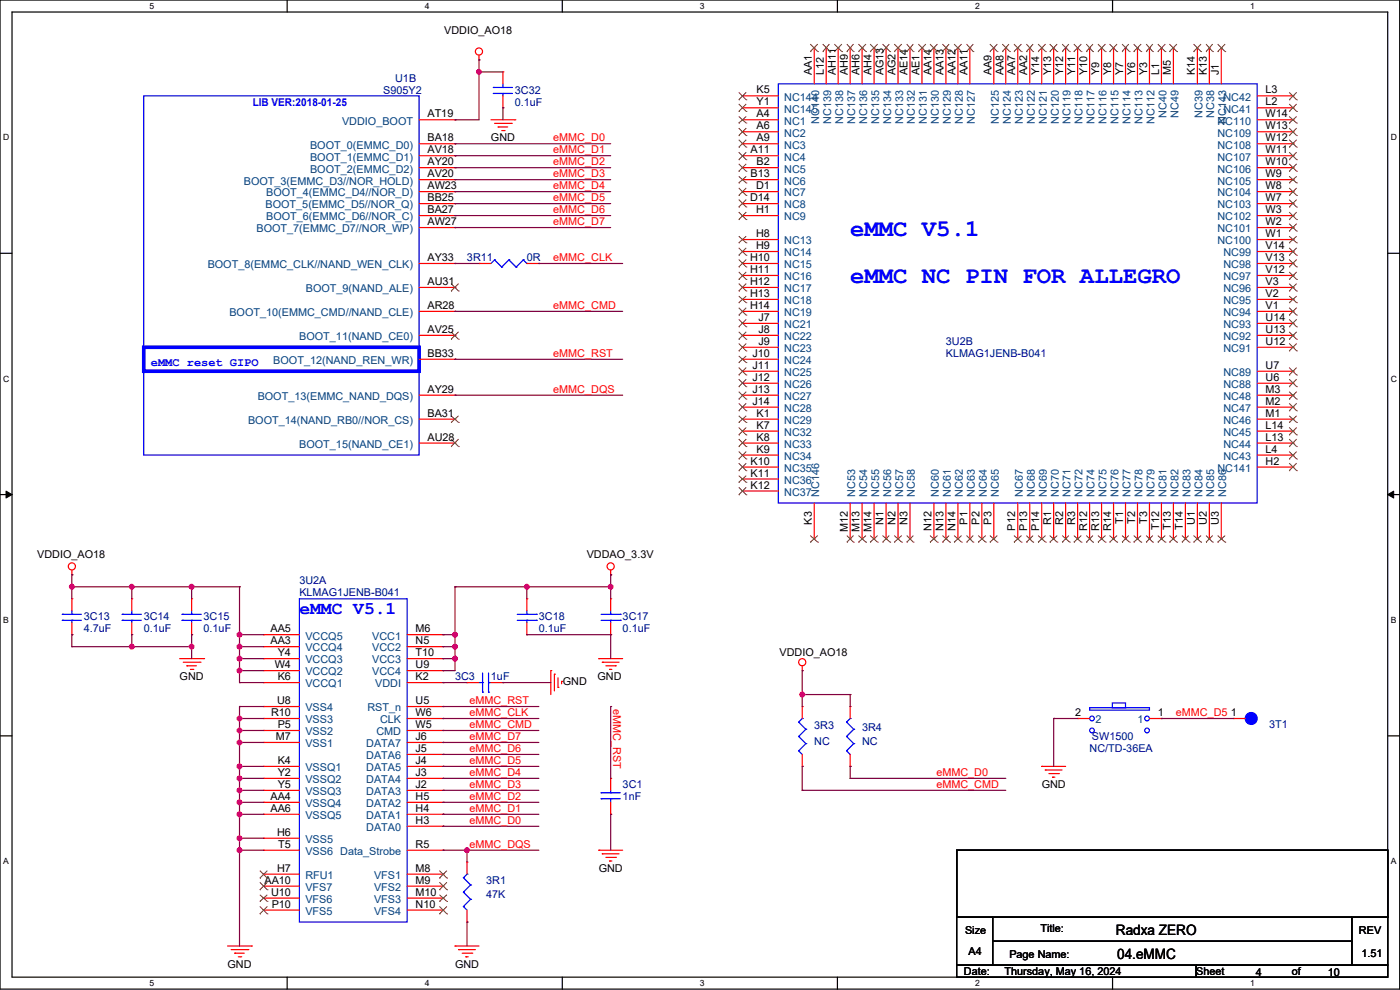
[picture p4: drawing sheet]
<svg xmlns="http://www.w3.org/2000/svg" width="594mm" height="420mm" viewBox="0 0 594 420" stroke-linecap="round" stroke-linejoin="round" font-family="sans-serif">
<defs><g id="words">
<g font-size="10.2" fill="#00f">
<text x="360.7" y="99.9">eMMC V5.1</text>
<text x="360.7" y="120.2">eMMC NC PIN FOR ALLEGRO</text>
</g>
<text font-size="7.6" fill="#00f" x="127" y="260.4">eMMC V5.1</text>
<g font-size="6.1">
<text x="473.5" y="396.7">Radxa ZERO</text>
<text x="474" y="406.9">04.eMMC</text>
</g>
<text font-size="5.1" fill="#00f" x="64" y="155.2">eMMC reset GIPO</text>
<g font-size="4.6">
<text x="188.5" y="14.3">VDDIO_AO18</text>
<text x="344.4" y="32" transform="rotate(-90 344.4 32)">AA1</text>
<text x="349.5" y="32" transform="rotate(-90 349.5 32)">L12</text>
<text x="354.6" y="32" transform="rotate(-90 354.6 32)">AH11</text>
<text x="359.7" y="32" transform="rotate(-90 359.7 32)">AH9</text>
<text x="364.7" y="32" transform="rotate(-90 364.7 32)">AH6</text>
<text x="369.8" y="32" transform="rotate(-90 369.8 32)">AH4</text>
<text x="374.9" y="32" transform="rotate(-90 374.9 32)">AG13</text>
<text x="380" y="32" transform="rotate(-90 380 32)">AG2</text>
<text x="385.1" y="32" transform="rotate(-90 385.1 32)">AE14</text>
<text x="390.1" y="32" transform="rotate(-90 390.1 32)">AE1</text>
<text x="395.2" y="32" transform="rotate(-90 395.2 32)">AA14</text>
<text x="400.3" y="32" transform="rotate(-90 400.3 32)">AA13</text>
<text x="405.4" y="32" transform="rotate(-90 405.4 32)">AA12</text>
<text x="410.5" y="32" transform="rotate(-90 410.5 32)">AA11</text>
<text x="420.6" y="32" transform="rotate(-90 420.6 32)">AA9</text>
<text x="425.7" y="32" transform="rotate(-90 425.7 32)">AA8</text>
<text x="430.8" y="32" transform="rotate(-90 430.8 32)">AA7</text>
<text x="435.9" y="32" transform="rotate(-90 435.9 32)">AA2</text>
<text x="440.9" y="32" transform="rotate(-90 440.9 32)">Y14</text>
<text x="446" y="32" transform="rotate(-90 446 32)">Y13</text>
<text x="451.1" y="32" transform="rotate(-90 451.1 32)">Y12</text>
<text x="456.2" y="32" transform="rotate(-90 456.2 32)">Y11</text>
<text x="461.3" y="32" transform="rotate(-90 461.3 32)">Y10</text>
<text x="466.3" y="32" transform="rotate(-90 466.3 32)">Y9</text>
<text x="471.4" y="32" transform="rotate(-90 471.4 32)">Y8</text>
<text x="476.5" y="32" transform="rotate(-90 476.5 32)">Y7</text>
<text x="481.6" y="32" transform="rotate(-90 481.6 32)">Y6</text>
<text x="486.7" y="32" transform="rotate(-90 486.7 32)">Y3</text>
<text x="491.7" y="32" transform="rotate(-90 491.7 32)">L1</text>
<text x="496.8" y="32" transform="rotate(-90 496.8 32)">M5</text>
<text x="507" y="32" transform="rotate(-90 507 32)">K14</text>
<text x="512.1" y="32" transform="rotate(-90 512.1 32)">K13</text>
<text x="517.1" y="32" transform="rotate(-90 517.1 32)">J1</text>
<text x="321" y="39.6">K5</text>
<text x="537" y="39.6">L3</text>
<text x="321" y="44.7">Y1</text>
<text x="537" y="44.7">L2</text>
<text x="181.4" y="49.8">AT19</text>
<text x="321" y="49.8">A4</text>
<text x="537" y="49.8">W14</text>
<text x="181.4" y="59.9">BA18</text>
<text x="321" y="54.9">A6</text>
<text x="321" y="59.9">A9</text>
<text x="537" y="59.9">W12</text>
<text x="537" y="54.9">W13</text>
<text x="181.4" y="65">AV18</text>
<text x="208.3" y="60">GND</text>
<text x="318.5" y="65">A11</text>
<text x="537" y="65">W11</text>
<text x="181.4" y="70.1">AY20</text>
<text x="321" y="70.1">B2</text>
<text x="537" y="70.1">W10</text>
<text x="181.4" y="75.2">AV20</text>
<text x="318.5" y="75.2">B13</text>
<text x="537" y="75.2">W9</text>
<text x="181.4" y="80.3">AW23</text>
<text x="320.8" y="80.3">D1</text>
<text x="537" y="80.3">W8</text>
<text x="181.4" y="85.3">BB25</text>
<text x="318.2" y="85.3">D14</text>
<text x="537" y="85.3">W7</text>
<text x="181.4" y="90.4">BA27</text>
<text x="181.4" y="95.5">AW27</text>
<text x="320.8" y="90.4">H1</text>
<text x="537" y="95.5">W2</text>
<text x="537" y="90.4">W3</text>
<text x="320.8" y="100.6">H8</text>
<text x="537" y="100.6">W1</text>
<text x="320.8" y="105.7">H9</text>
<text x="537" y="105.7">V14</text>
<text x="181.4" y="110.7">AY33</text>
<text x="318.2" y="110.7">H10</text>
<text x="537" y="110.7">V13</text>
<text x="318.2" y="115.8">H11</text>
<text x="537" y="115.8">V12</text>
<text x="181.4" y="120.9">AU31</text>
<text x="318.2" y="120.9">H12</text>
<text x="318.2" y="126">H13</text>
<text x="537" y="126">V2</text>
<text x="537" y="120.9">V3</text>
<text x="181.4" y="131.1">AR28</text>
<text x="318.2" y="131.1">H14</text>
<text x="537" y="131.1">V1</text>
<text x="321.8" y="136.1">J7</text>
<text x="537" y="136.1">U14</text>
<text x="181.4" y="141.2">AV25</text>
<text x="321.8" y="141.2">J8</text>
<text x="537" y="141.2">U13</text>
<text x="321.8" y="146.3">J9</text>
<text x="537" y="146.3">U12</text>
<text x="181.4" y="151.4">BB33</text>
<text x="319.2" y="151.4">J10</text>
<text x="319.2" y="156.5">J11</text>
<text x="319.2" y="161.5">J12</text>
<text x="537" y="161.5">U6</text>
<text x="537" y="156.5">U7</text>
<text x="181.4" y="166.6">AY29</text>
<text x="319.2" y="166.6">J13</text>
<text x="537" y="166.6">M3</text>
<text x="319.2" y="171.7">J14</text>
<text x="537" y="171.7">M2</text>
<text x="181.4" y="176.8">BA31</text>
<text x="321" y="176.8">K1</text>
<text x="537" y="176.8">M1</text>
<text x="321" y="181.9">K7</text>
<text x="537" y="181.9">L14</text>
<text x="181.4" y="186.9">AU28</text>
<text x="321" y="186.9">K8</text>
<text x="537" y="186.9">L13</text>
<text x="318.5" y="197.1">K10</text>
<text x="321" y="192">K9</text>
<text x="537" y="192">L4</text>
<text x="537" y="197.1">H2</text>
<text x="318.5" y="202.2">K11</text>
<text x="318.5" y="207.3">K12</text>
<text x="344.4" y="222.6" transform="rotate(-90 344.4 222.6)">K3</text>
<text x="359.7" y="225.9" transform="rotate(-90 359.7 225.9)">M12</text>
<text x="364.7" y="225.9" transform="rotate(-90 364.7 225.9)">M13</text>
<text x="369.8" y="225.9" transform="rotate(-90 369.8 225.9)">M14</text>
<text x="374.9" y="222.8" transform="rotate(-90 374.9 222.8)">N1</text>
<text x="380" y="222.8" transform="rotate(-90 380 222.8)">N2</text>
<text x="385.1" y="222.8" transform="rotate(-90 385.1 222.8)">N3</text>
<text x="395.2" y="225.4" transform="rotate(-90 395.2 225.4)">N12</text>
<text x="400.3" y="225.4" transform="rotate(-90 400.3 225.4)">N13</text>
<text x="405.4" y="225.4" transform="rotate(-90 405.4 225.4)">N14</text>
<text x="410.5" y="222.6" transform="rotate(-90 410.5 222.6)">P1</text>
<text x="415.5" y="222.6" transform="rotate(-90 415.5 222.6)">P2</text>
<text x="420.6" y="222.6" transform="rotate(-90 420.6 222.6)">P3</text>
<text x="430.8" y="225.1" transform="rotate(-90 430.8 225.1)">P12</text>
<text x="435.9" y="225.1" transform="rotate(-90 435.9 225.1)">P13</text>
<text x="440.9" y="225.1" transform="rotate(-90 440.9 225.1)">P14</text>
<text x="446" y="222.8" transform="rotate(-90 446 222.8)">R1</text>
<text x="451.1" y="222.8" transform="rotate(-90 451.1 222.8)">R2</text>
<text x="456.2" y="222.8" transform="rotate(-90 456.2 222.8)">R3</text>
<text x="461.3" y="225.4" transform="rotate(-90 461.3 225.4)">R12</text>
<text x="466.3" y="225.4" transform="rotate(-90 466.3 225.4)">R13</text>
<text x="471.4" y="225.4" transform="rotate(-90 471.4 225.4)">R14</text>
<text x="476.5" y="222.3" transform="rotate(-90 476.5 222.3)">T1</text>
<text x="481.6" y="222.3" transform="rotate(-90 481.6 222.3)">T2</text>
<text x="486.7" y="222.3" transform="rotate(-90 486.7 222.3)">T3</text>
<text x="491.7" y="224.9" transform="rotate(-90 491.7 224.9)">T12</text>
<text x="496.8" y="224.9" transform="rotate(-90 496.8 224.9)">T13</text>
<text x="501.9" y="224.9" transform="rotate(-90 501.9 224.9)">T14</text>
<text x="507" y="222.8" transform="rotate(-90 507 222.8)">U1</text>
<text x="512.1" y="222.8" transform="rotate(-90 512.1 222.8)">U2</text>
<text x="517.1" y="222.8" transform="rotate(-90 517.1 222.8)">U3</text>
<text x="15.8" y="236.8">VDDIO_AO18</text>
<text x="248.9" y="236.8">VDDAO_3.3V</text>
<text x="114.8" y="268.2">AA5</text>
<text x="176.3" y="268.2">M6</text>
<text x="114.8" y="273.3">AA3</text>
<text x="176.3" y="273.3">N5</text>
<text x="117.8" y="278.4">Y4</text>
<text x="176.3" y="278.4">T10</text>
<text x="330.7" y="278.4">VDDIO_AO18</text>
<text x="116.6" y="283.5">W4</text>
<text x="176.3" y="283.5">U9</text>
<text x="76.2" y="288.6">GND</text>
<text x="117.8" y="288.5">K6</text>
<text x="176.3" y="288.5">K2</text>
<text x="238.8" y="290.6">GND</text>
<text x="253.5" y="288.6">GND</text>
<text x="117.6" y="298.7">U8</text>
<text x="176.3" y="298.7">U5</text>
<text x="115" y="303.8">R10</text>
<text x="176.3" y="303.8">W6</text>
<text x="456.2" y="303.8">2</text>
<text x="491.3" y="303.8">1</text>
<text x="522.2" y="303.8">1</text>
<text x="117.8" y="308.9">P5</text>
<text x="176.3" y="308.9">W5</text>
<text x="117.1" y="313.9">M7</text>
<text x="176.3" y="313.9">J6</text>
<text x="176.3" y="319">J5</text>
<text x="117.8" y="324.1">K4</text>
<text x="117.8" y="329.2">Y2</text>
<text x="176.3" y="329.2">J3</text>
<text x="176.3" y="324.1">J4</text>
<text x="117.8" y="334.3">Y5</text>
<text x="176.3" y="334.3">J2</text>
<text x="442" y="334.3">GND</text>
<text x="114.8" y="339.3">AA4</text>
<text x="176.3" y="339.3">H5</text>
<text x="114.8" y="344.4">AA6</text>
<text x="176.3" y="344.4">H4</text>
<text x="176.3" y="349.5">H3</text>
<text x="117.6" y="354.6">H6</text>
<text x="118.1" y="359.7">T5</text>
<text x="176.3" y="359.7">R5</text>
<text x="117.6" y="369.8">H7</text>
<text x="176.3" y="369.8">M8</text>
<text x="254" y="369.9">GND</text>
<text x="112.2" y="374.9">AA10</text>
<text x="176.3" y="374.9">M9</text>
<text x="115" y="380">U10</text>
<text x="176.3" y="380">M10</text>
<text x="115.3" y="385.1">P10</text>
<text x="176.3" y="385.1">N10</text>
<text x="441.5" y="395.3">Title:</text>
<text x="409.5" y="396.3">Size</text>
<text x="576.6" y="396.3">REV</text>
<text x="411" y="404.9">A4</text>
<text x="428.3" y="406.5">Page Name:</text>
<text x="577.6" y="406">1.51</text>
<text x="96.5" y="410.5">GND</text>
<text x="193.1" y="410.5">GND</text>
<text x="409" y="413.6">Date:</text>
<text x="426.2" y="413.6">Thursday, May 16, 2024</text>
<text x="507.5" y="413.6">Sheet</text>
<text x="548.1" y="413.6">of</text>
<text x="532.9" y="414.1">4</text>
<text x="563.4" y="414.1">10</text>
</g>
<g font-size="4.6" fill="#000080">
<text x="167.7" y="34.6">U1B</text>
<text x="162.6" y="39.7">S905Y2</text>
<text x="218.5" y="39.7">3C32</text>
<text x="218.5" y="44.8">0.1uF</text>
<text x="198.1" y="110.8">3R11</text>
<text x="223.5" y="110.8">0R</text>
<text x="401.3" y="146.4">3U2B</text>
<text x="401.3" y="151.4">KLMAG1JENB-B041</text>
<text x="127" y="248">3U2A</text>
<text x="127" y="253">KLMAG1JENB-B041</text>
<text x="35.6" y="263.2">3C13</text>
<text x="61" y="263.2">3C14</text>
<text x="86.4" y="263.2">3C15</text>
<text x="228.6" y="263.2">3C18</text>
<text x="264.2" y="263.2">3C17</text>
<text x="35.6" y="268.3">4.7uF</text>
<text x="61" y="268.3">0.1uF</text>
<text x="86.4" y="268.3">0.1uF</text>
<text x="228.6" y="268.3">0.1uF</text>
<text x="264.2" y="268.3">0.1uF</text>
<text x="193.1" y="288.6">3C3</text>
<text x="208.3" y="288.6">1uF</text>
<text x="345.5" y="309.4">3R3</text>
<text x="365.8" y="309.9">3R4</text>
<text x="538.5" y="308.9">3T1</text>
<text x="345.5" y="316">NC</text>
<text x="365.8" y="316">NC</text>
<text x="463.3" y="314">SW1500</text>
<text x="462.3" y="319.1">NC/TD-36EA</text>
<text x="264.2" y="334.3">3C1</text>
<text x="264.2" y="339.4">1nF</text>
<text x="206.3" y="375">3R1</text>
<text x="206.3" y="381.1">47K</text>
</g>
<text font-size="4.6" fill="#00f" x="107.2" y="44.9">LIB VER:2018-01-25</text>
<g font-size="4.6" fill="#004080">
<text x="332.8" y="47.8">NC145</text>
<text x="332.8" y="42.7">NC144</text>
<text x="519.1" y="47.8">NC41</text>
<text x="519.1" y="42.7">NC42</text>
<text x="145.1" y="52.9">VDDIO_BOOT</text>
<text x="332.8" y="52.9">NC1</text>
<text x="347.6" y="52.5" transform="rotate(-90 347.6 52.5)">NC140</text>
<text x="352.7" y="52.5" transform="rotate(-90 352.7 52.5)">NC139</text>
<text x="357.7" y="52.5" transform="rotate(-90 357.7 52.5)">NC138</text>
<text x="362.8" y="52.5" transform="rotate(-90 362.8 52.5)">NC137</text>
<text x="367.9" y="52.5" transform="rotate(-90 367.9 52.5)">NC136</text>
<text x="373" y="52.5" transform="rotate(-90 373 52.5)">NC135</text>
<text x="378.1" y="52.5" transform="rotate(-90 378.1 52.5)">NC134</text>
<text x="383.1" y="52.5" transform="rotate(-90 383.1 52.5)">NC133</text>
<text x="388.2" y="52.5" transform="rotate(-90 388.2 52.5)">NC132</text>
<text x="393.3" y="52.5" transform="rotate(-90 393.3 52.5)">NC131</text>
<text x="398.4" y="52.5" transform="rotate(-90 398.4 52.5)">NC130</text>
<text x="403.5" y="52.5" transform="rotate(-90 403.5 52.5)">NC129</text>
<text x="408.5" y="52.5" transform="rotate(-90 408.5 52.5)">NC128</text>
<text x="413.6" y="52.5" transform="rotate(-90 413.6 52.5)">NC127</text>
<text x="423.8" y="52.5" transform="rotate(-90 423.8 52.5)">NC125</text>
<text x="428.9" y="52.5" transform="rotate(-90 428.9 52.5)">NC124</text>
<text x="433.9" y="52.5" transform="rotate(-90 433.9 52.5)">NC123</text>
<text x="439" y="52.5" transform="rotate(-90 439 52.5)">NC122</text>
<text x="444.1" y="52.5" transform="rotate(-90 444.1 52.5)">NC121</text>
<text x="449.2" y="52.5" transform="rotate(-90 449.2 52.5)">NC120</text>
<text x="454.3" y="52.5" transform="rotate(-90 454.3 52.5)">NC119</text>
<text x="459.3" y="52.5" transform="rotate(-90 459.3 52.5)">NC118</text>
<text x="464.4" y="52.5" transform="rotate(-90 464.4 52.5)">NC117</text>
<text x="469.5" y="52.5" transform="rotate(-90 469.5 52.5)">NC116</text>
<text x="474.6" y="52.5" transform="rotate(-90 474.6 52.5)">NC115</text>
<text x="479.7" y="52.5" transform="rotate(-90 479.7 52.5)">NC114</text>
<text x="484.7" y="52.5" transform="rotate(-90 484.7 52.5)">NC113</text>
<text x="489.8" y="52.5" transform="rotate(-90 489.8 52.5)">NC112</text>
<text x="494.9" y="49.9" transform="rotate(-90 494.9 49.9)">NC40</text>
<text x="500" y="49.9" transform="rotate(-90 500 49.9)">NC49</text>
<text x="510.1" y="49.9" transform="rotate(-90 510.1 49.9)">NC39</text>
<text x="515.2" y="49.9" transform="rotate(-90 515.2 49.9)">NC38</text>
<text x="516.5" y="52.9">NC110</text>
<text x="520.3" y="52.5" transform="rotate(-90 520.3 52.5)">NC143</text>
<text x="332.8" y="58">NC2</text>
<text x="516.5" y="58">NC109</text>
<text x="131.6" y="63">BOOT_0(EMMC_D0)</text>
<text x="332.8" y="63">NC3</text>
<text x="516.5" y="63">NC108</text>
<text x="131.6" y="68.1">BOOT_1(EMMC_D1)</text>
<text x="332.8" y="68.1">NC4</text>
<text x="516.5" y="68.1">NC107</text>
<text x="131.6" y="73.2">BOOT_2(EMMC_D2)</text>
<text x="332.8" y="73.2">NC5</text>
<text x="516.5" y="73.2">NC106</text>
<text x="103.5" y="78.3">BOOT_3(EMMC_D3//NOR_HOLD)</text>
<text x="112.9" y="83.4">BOOT_4(EMMC_D4//NOR_D)</text>
<text x="332.8" y="78.3">NC6</text>
<text x="332.8" y="83.4">NC7</text>
<text x="516.5" y="83.4">NC104</text>
<text x="516.5" y="78.3">NC105</text>
<text x="112.7" y="88.4">BOOT_5(EMMC_D5//NOR_Q)</text>
<text x="332.8" y="88.4">NC8</text>
<text x="516.5" y="88.4">NC103</text>
<text x="112.9" y="93.5">BOOT_6(EMMC_D6//NOR_C)</text>
<text x="332.8" y="93.5">NC9</text>
<text x="516.5" y="93.5">NC102</text>
<text x="108.8" y="98.6">BOOT_7(EMMC_D7//NOR_WP)</text>
<text x="516.5" y="98.6">NC101</text>
<text x="332.8" y="103.7">NC13</text>
<text x="516.5" y="103.7">NC100</text>
<text x="88.1" y="113.8">BOOT_8(EMMC_CLK//NAND_WEN_CLK)</text>
<text x="332.8" y="108.8">NC14</text>
<text x="332.8" y="113.8">NC15</text>
<text x="519.1" y="113.8">NC98</text>
<text x="519.1" y="108.8">NC99</text>
<text x="332.8" y="118.9">NC16</text>
<text x="519.1" y="118.9">NC97</text>
<text x="129.8" y="124">BOOT_9(NAND_ALE)</text>
<text x="332.8" y="124">NC17</text>
<text x="519.1" y="124">NC96</text>
<text x="332.8" y="129.1">NC18</text>
<text x="519.1" y="129.1">NC95</text>
<text x="97.3" y="134.2">BOOT_10(EMMC_CMD//NAND_CLE)</text>
<text x="332.8" y="134.2">NC19</text>
<text x="519.1" y="134.2">NC94</text>
<text x="332.8" y="139.2">NC21</text>
<text x="519.1" y="139.2">NC93</text>
<text x="127" y="144.3">BOOT_11(NAND_CE0)</text>
<text x="332.8" y="144.3">NC22</text>
<text x="332.8" y="149.4">NC23</text>
<text x="519.1" y="149.4">NC91</text>
<text x="519.1" y="144.3">NC92</text>
<text x="116" y="154.5">BOOT_12(NAND_REN_WR)</text>
<text x="332.8" y="154.5">NC24</text>
<text x="332.8" y="159.6">NC25</text>
<text x="519.1" y="159.6">NC89</text>
<text x="332.8" y="164.6">NC26</text>
<text x="519.1" y="164.6">NC88</text>
<text x="109.3" y="169.7">BOOT_13(EMMC_NAND_DQS)</text>
<text x="332.8" y="169.7">NC27</text>
<text x="519.1" y="169.7">NC48</text>
<text x="105.2" y="179.9">BOOT_14(NAND_RB0//NOR_CS)</text>
<text x="332.8" y="174.8">NC28</text>
<text x="332.8" y="179.9">NC29</text>
<text x="519.1" y="179.9">NC46</text>
<text x="519.1" y="174.8">NC47</text>
<text x="332.8" y="185">NC32</text>
<text x="519.1" y="185">NC45</text>
<text x="127" y="190">BOOT_15(NAND_CE1)</text>
<text x="332.8" y="190">NC33</text>
<text x="519.1" y="190">NC44</text>
<text x="332.8" y="195.1">NC34</text>
<text x="519.1" y="195.1">NC43</text>
<text x="332.8" y="200.2">NC35</text>
<text x="516.5" y="200.2">NC141</text>
<text x="332.8" y="205.3">NC36</text>
<text x="332.8" y="210.4">NC37</text>
<text x="347.6" y="210.8" transform="rotate(-90 347.6 210.8)">NC146</text>
<text x="362.8" y="210.8" transform="rotate(-90 362.8 210.8)">NC53</text>
<text x="367.9" y="210.8" transform="rotate(-90 367.9 210.8)">NC54</text>
<text x="373" y="210.8" transform="rotate(-90 373 210.8)">NC55</text>
<text x="378.1" y="210.8" transform="rotate(-90 378.1 210.8)">NC56</text>
<text x="383.1" y="210.8" transform="rotate(-90 383.1 210.8)">NC57</text>
<text x="388.2" y="210.8" transform="rotate(-90 388.2 210.8)">NC58</text>
<text x="398.4" y="210.8" transform="rotate(-90 398.4 210.8)">NC60</text>
<text x="403.5" y="210.8" transform="rotate(-90 403.5 210.8)">NC61</text>
<text x="408.5" y="210.8" transform="rotate(-90 408.5 210.8)">NC62</text>
<text x="413.6" y="210.8" transform="rotate(-90 413.6 210.8)">NC63</text>
<text x="418.7" y="210.8" transform="rotate(-90 418.7 210.8)">NC64</text>
<text x="423.8" y="210.8" transform="rotate(-90 423.8 210.8)">NC65</text>
<text x="433.9" y="210.8" transform="rotate(-90 433.9 210.8)">NC67</text>
<text x="439" y="210.8" transform="rotate(-90 439 210.8)">NC68</text>
<text x="444.1" y="210.8" transform="rotate(-90 444.1 210.8)">NC69</text>
<text x="449.2" y="210.8" transform="rotate(-90 449.2 210.8)">NC70</text>
<text x="454.3" y="210.8" transform="rotate(-90 454.3 210.8)">NC71</text>
<text x="459.3" y="210.8" transform="rotate(-90 459.3 210.8)">NC72</text>
<text x="464.4" y="210.8" transform="rotate(-90 464.4 210.8)">NC74</text>
<text x="469.5" y="210.8" transform="rotate(-90 469.5 210.8)">NC75</text>
<text x="474.6" y="210.8" transform="rotate(-90 474.6 210.8)">NC76</text>
<text x="479.7" y="210.8" transform="rotate(-90 479.7 210.8)">NC77</text>
<text x="484.7" y="210.8" transform="rotate(-90 484.7 210.8)">NC78</text>
<text x="489.8" y="210.8" transform="rotate(-90 489.8 210.8)">NC79</text>
<text x="494.9" y="210.8" transform="rotate(-90 494.9 210.8)">NC81</text>
<text x="500" y="210.8" transform="rotate(-90 500 210.8)">NC82</text>
<text x="505.1" y="210.8" transform="rotate(-90 505.1 210.8)">NC83</text>
<text x="510.1" y="210.8" transform="rotate(-90 510.1 210.8)">NC84</text>
<text x="515.2" y="210.8" transform="rotate(-90 515.2 210.8)">NC85</text>
<text x="520.3" y="210.8" transform="rotate(-90 520.3 210.8)">NC86</text>
<text x="129.6" y="271.3">VCCQ5</text>
<text x="157.9" y="271.3">VCC1</text>
<text x="129.6" y="281.5">VCCQ3</text>
<text x="129.6" y="276.4">VCCQ4</text>
<text x="157.9" y="276.4">VCC2</text>
<text x="157.9" y="281.5">VCC3</text>
<text x="129.6" y="286.6">VCCQ2</text>
<text x="157.9" y="286.6">VCC4</text>
<text x="129.6" y="291.6">VCCQ1</text>
<text x="159.2" y="291.6">VDDI</text>
<text x="129.6" y="301.8">VSS4</text>
<text x="155.9" y="301.8">RST_n</text>
<text x="129.6" y="312">VSS2</text>
<text x="129.6" y="306.9">VSS3</text>
<text x="159.7" y="312">CMD</text>
<text x="161.2" y="306.9">CLK</text>
<text x="464.8" y="306.9">2</text>
<text x="482.6" y="306.9">1</text>
<text x="129.6" y="317">VSS1</text>
<text x="155.4" y="317">DATA7</text>
<text x="155.4" y="322.1">DATA6</text>
<text x="129.6" y="327.2">VSSQ1</text>
<text x="155.4" y="327.2">DATA5</text>
<text x="129.6" y="332.3">VSSQ2</text>
<text x="155.4" y="332.3">DATA4</text>
<text x="129.6" y="337.4">VSSQ3</text>
<text x="155.4" y="337.4">DATA3</text>
<text x="129.6" y="342.4">VSSQ4</text>
<text x="129.6" y="347.5">VSSQ5</text>
<text x="155.4" y="347.5">DATA1</text>
<text x="155.4" y="342.4">DATA2</text>
<text x="155.4" y="352.6">DATA0</text>
<text x="129.6" y="357.7">VSS5</text>
<text x="129.6" y="362.8">VSS6 Data_Strobe</text>
<text x="129.6" y="378">VFS7</text>
<text x="129.6" y="372.9">RFU1</text>
<text x="158.7" y="378">VFS2</text>
<text x="158.7" y="372.9">VFS1</text>
<text x="129.6" y="383.1">VFS6</text>
<text x="158.7" y="383.1">VFS3</text>
<text x="129.6" y="388.2">VFS5</text>
<text x="158.7" y="388.2">VFS4</text>
</g>
<g font-size="4.6" fill="#f00">
<text x="234.7" y="59.9">eMMC_D0</text>
<text x="234.7" y="64.9">eMMC_D1</text>
<text x="234.7" y="70">eMMC_D2</text>
<text x="234.7" y="75.1">eMMC_D3</text>
<text x="234.7" y="80.2">eMMC_D4</text>
<text x="234.7" y="85.3">eMMC_D5</text>
<text x="234.7" y="95.4">eMMC_D7</text>
<text x="234.7" y="90.3">eMMC_D6</text>
<text x="234.7" y="110.7">eMMC_CLK</text>
<text x="234.7" y="131">eMMC_CMD</text>
<text x="234.7" y="151.3">eMMC_RST</text>
<text x="234.7" y="166.5">eMMC_DQS</text>
<text x="199.2" y="298.6">eMMC_RST</text>
<text x="199.2" y="303.7">eMMC_CLK</text>
<text x="260.2" y="300.8" transform="rotate(90 260.2 300.8)">eMMC_RST</text>
<text x="498.9" y="303.7">eMMC_D5</text>
<text x="199.2" y="308.8">eMMC_CMD</text>
<text x="199.2" y="313.9">eMMC_D7</text>
<text x="199.2" y="318.9">eMMC_D6</text>
<text x="199.2" y="324">eMMC_D5</text>
<text x="199.2" y="329.1">eMMC_D4</text>
<text x="397.3" y="329.1">eMMC_D0</text>
<text x="199.2" y="334.2">eMMC_D3</text>
<text x="397.3" y="334.2">eMMC_CMD</text>
<text x="199.2" y="339.3">eMMC_D2</text>
<text x="199.2" y="344.3">eMMC_D1</text>
<text x="199.2" y="349.4">eMMC_D0</text>
<text x="199.2" y="359.6">eMMC_DQS</text>
</g>
<g font-size="3.6">
<text x="63.5" y="3.8">5</text>
<text x="180.2" y="3.8">4</text>
<text x="296.9" y="3.8">3</text>
<text x="413.7" y="3.8">2</text>
<text x="530.4" y="3.8">1</text>
<text x="1.3" y="59.5">D</text>
<text x="590.1" y="59.5">D</text>
<text x="1.3" y="161.9">C</text>
<text x="590.1" y="161.9">C</text>
<text x="1.3" y="264.3">B</text>
<text x="590.1" y="264.3">B</text>
<text x="1.3" y="366.6">A</text>
<text x="590.1" y="366.6">A</text>
<text x="63.5" y="418.3">5</text>
<text x="180.2" y="418.3">4</text>
<text x="296.9" y="418.3">3</text>
<text x="413.7" y="418.3">2</text>
<text x="530.4" y="418.3">1</text>
</g>
</g></defs>
<path d="M0 0h593.9v419.6h-593.9zM5.1 5.1h583.7v409.4h-583.7z" fill="none" stroke="#000" stroke-width=".51"/>
<g fill="#fff">
<path d="M63.5 .5h2v4.1h-2z"/>
<path d="M63.5 415.1h2v4h-2z"/>
</g>
<path d="M121.8 0v5.1M121.8 414.5v5.1" fill="none" stroke="#000" stroke-width=".51"/>
<g fill="#fff">
<path d="M180.2 .5h2v4.1h-2z"/>
<path d="M180.2 415.1h2v4h-2z"/>
</g>
<path d="M238.6 0v5.1M238.6 414.5v5.1" fill="none" stroke="#000" stroke-width=".51"/>
<g fill="#fff">
<path d="M296.9 .5h2.1v4.1h-2.1z"/>
<path d="M296.9 415.1h2.1v4h-2.1z"/>
</g>
<path d="M355.3 0v5.1M355.3 414.5v5.1" fill="none" stroke="#000" stroke-width=".51"/>
<g fill="#fff">
<path d="M413.7 .5h2v4.1h-2z"/>
<path d="M413.7 415.1h2v4h-2z"/>
</g>
<path d="M472 0v5.1M472 414.5v5.1" fill="none" stroke="#000" stroke-width=".51"/>
<g fill="#fff">
<path d="M530.4 .5h2v4.1h-2z"/>
<path d="M530.4 415.1h2v4h-2z"/>
<path d="M1.3 56.3h2.6v4h-2.6z"/>
<path d="M590.1 56.3h2.6v4h-2.6z"/>
<path d="M1.3 158.6h2.6v4.1h-2.6z"/>
<path d="M590.1 158.6h2.6v4.1h-2.6z"/>
</g>
<path d="M0 107.5h5.1M588.8 107.5h5.1" fill="none" stroke="#000" stroke-width=".51"/>
<g fill="#fff">
<path d="M1.3 261h2.4v4.1h-2.4z"/>
<path d="M590.1 261h2.4v4.1h-2.4z"/>
</g>
<path d="M0 209.8h5.1M588.8 209.8h5.1" fill="none" stroke="#000" stroke-width=".51"/>
<path d="M2.6 208.3l2.5 1.5-2.5 1.5zM588.8 209.8l2.5-1.5v3z" fill="#000" stroke="#000" stroke-width=".42"/>
<g fill="#fff">
<path d="M1.3 363.4h2.4v4h-2.4z"/>
<path d="M590.1 363.4h2.4v4h-2.4z"/>
</g>
<path d="M0 312.2h5.1M588.8 312.2h5.1" fill="none" stroke="#000" stroke-width=".51"/>
<path d="M203.2 23.4v2" fill="none" stroke="#f00" stroke-width=".51"/>
<circle cx="203.2" cy="25.4" r=".25" fill="#f00"/>
<g fill="none" stroke="#f00" stroke-width=".51">
<path d="M96.5 401.3h10.2"/>
<circle cx="203.2" cy="21.9" r="1.51"/>
</g>
<circle cx="106.7" cy="401.3" r=".25" fill="#f00"/>
<path d="M98.1 402.9h7.1" fill="none" stroke="#f00" stroke-width=".51"/>
<circle cx="105.2" cy="402.9" r=".25" fill="#f00"/>
<path d="M99.6 404.4h4.1" fill="none" stroke="#f00" stroke-width=".51"/>
<circle cx="99.6" cy="404.4" r=".25" fill="#f00"/>
<path d="M101.1 405.9h1" fill="none" stroke="#f00" stroke-width=".51"/>
<circle cx="102.1" cy="405.9" r=".25" fill="#f00"/>
<path d="M233.7 284.5v10.2" fill="none" stroke="#f00" stroke-width=".51"/>
<circle cx="233.7" cy="284.5" r=".25" fill="#f00"/>
<path d="M235.2 286v7.1" fill="none" stroke="#f00" stroke-width=".51"/>
<circle cx="235.2" cy="286" r=".25" fill="#f00"/>
<path d="M236.7 287.5v4.1" fill="none" stroke="#f00" stroke-width=".51"/>
<circle cx="236.7" cy="291.6" r=".25" fill="#f00"/>
<path d="M238.3 289.1v1" fill="none" stroke="#f00" stroke-width=".51"/>
<circle cx="238.3" cy="289.1" r=".25" fill="#f00"/>
<path d="M254 279.4h10.2" fill="none" stroke="#f00" stroke-width=".51"/>
<circle cx="254" cy="279.4" r=".25" fill="#f00"/>
<path d="M255.5 280.9h7.2" fill="none" stroke="#f00" stroke-width=".51"/>
<circle cx="255.5" cy="280.9" r=".25" fill="#f00"/>
<path d="M257.1 282.5h4" fill="none" stroke="#f00" stroke-width=".51"/>
<circle cx="261.1" cy="282.5" r=".25" fill="#f00"/>
<path d="M258.6 284h1" fill="none" stroke="#f00" stroke-width=".51"/>
<circle cx="258.6" cy="284" r=".25" fill="#f00"/>
<path d="M259.1 241.8v2.1" fill="none" stroke="#f00" stroke-width=".51"/>
<circle cx="259.1" cy="243.9" r=".25" fill="#f00"/>
<g fill="none" stroke="#f00" stroke-width=".51">
<path d="M76.2 279.4h10.2"/>
<circle cx="259.1" cy="240.3" r="1.51"/>
</g>
<circle cx="86.4" cy="279.4" r=".25" fill="#f00"/>
<path d="M77.7 280.9h7.2" fill="none" stroke="#f00" stroke-width=".51"/>
<circle cx="84.9" cy="280.9" r=".25" fill="#f00"/>
<path d="M79.3 282.5h4" fill="none" stroke="#f00" stroke-width=".51"/>
<circle cx="79.3" cy="282.5" r=".25" fill="#f00"/>
<path d="M80.8 284h1" fill="none" stroke="#f00" stroke-width=".51"/>
<circle cx="81.8" cy="284" r=".25" fill="#f00"/>
<path d="M30.5 241.8v2.1" fill="none" stroke="#f00" stroke-width=".51"/>
<circle cx="30.5" cy="243.9" r=".25" fill="#f00"/>
<g fill="none" stroke="#f00" stroke-width=".51">
<path d="M254 360.7h10.2"/>
<circle cx="30.5" cy="240.3" r="1.51"/>
</g>
<circle cx="254" cy="360.7" r=".25" fill="#f00"/>
<path d="M255.5 362.2h7.2" fill="none" stroke="#f00" stroke-width=".51"/>
<circle cx="255.5" cy="362.2" r=".25" fill="#f00"/>
<path d="M257.1 363.7h4" fill="none" stroke="#f00" stroke-width=".51"/>
<circle cx="261.1" cy="363.7" r=".25" fill="#f00"/>
<path d="M258.6 365.3h1" fill="none" stroke="#f00" stroke-width=".51"/>
<circle cx="258.6" cy="365.3" r=".25" fill="#f00"/>
<path d="M208.3 50.8h10.2" fill="none" stroke="#f00" stroke-width=".51"/>
<circle cx="218.5" cy="50.8" r=".25" fill="#f00"/>
<path d="M209.8 52.3h7.1" fill="none" stroke="#f00" stroke-width=".51"/>
<circle cx="216.9" cy="52.3" r=".25" fill="#f00"/>
<path d="M211.3 53.9h4.1" fill="none" stroke="#f00" stroke-width=".51"/>
<circle cx="211.3" cy="53.9" r=".25" fill="#f00"/>
<path d="M212.9 55.4h1" fill="none" stroke="#f00" stroke-width=".51"/>
<circle cx="213.9" cy="55.4" r=".25" fill="#f00"/>
<path d="M193.1 401.3h10.1" fill="none" stroke="#f00" stroke-width=".51"/>
<circle cx="193.1" cy="401.3" r=".25" fill="#f00"/>
<path d="M194.6 402.9h7.1" fill="none" stroke="#f00" stroke-width=".51"/>
<circle cx="194.6" cy="402.9" r=".25" fill="#f00"/>
<path d="M196.1 404.4h4.1" fill="none" stroke="#f00" stroke-width=".51"/>
<circle cx="200.2" cy="404.4" r=".25" fill="#f00"/>
<path d="M197.6 405.9h1" fill="none" stroke="#f00" stroke-width=".51"/>
<circle cx="197.6" cy="405.9" r=".25" fill="#f00"/>
<path d="M340.4 282.5v2" fill="none" stroke="#f00" stroke-width=".51"/>
<circle cx="340.4" cy="284.5" r=".25" fill="#f00"/>
<g fill="none" stroke="#f00" stroke-width=".51">
<path d="M442 325.1h10.1"/>
<circle cx="340.4" cy="280.9" r="1.51"/>
</g>
<circle cx="442" cy="325.1" r=".25" fill="#f00"/>
<path d="M443.5 326.7h7.1" fill="none" stroke="#f00" stroke-width=".51"/>
<circle cx="443.5" cy="326.7" r=".25" fill="#f00"/>
<path d="M445 328.2h4.1" fill="none" stroke="#f00" stroke-width=".51"/>
<circle cx="449.1" cy="328.2" r=".25" fill="#f00"/>
<path d="M446.6 329.7h1" fill="none" stroke="#f00" stroke-width=".51"/>
<circle cx="446.6" cy="329.7" r=".25" fill="#f00"/>
<path d="M405.9 360.7h182.9v28.4h-182.9zM405.9 389.1h15.3v20.4h-15.3zM421.2 389.1h152.4v10.2h-152.4zM421.2 399.3h152.4v10.2h-152.4zM573.6 389.1h15.2v20.4h-15.2zM405.9 409.5h101.6v5h-101.6zM507.5 409.5h81.3v5h-81.3z" fill="none" stroke="#000" stroke-width=".51"/>
<path d="M196.6 384.6l1.5 1.5" fill="none" stroke="#00f" stroke-width=".51"/>
<circle cx="196.6" cy="384.6" r=".25" fill="#00f"/>
<path d="M199.7 381.5l-3.1 3.1" fill="none" stroke="#00f" stroke-width=".51"/>
<circle cx="199.7" cy="381.5" r=".25" fill="#00f"/>
<path d="M196.6 378.5l3.1 3" fill="none" stroke="#00f" stroke-width=".51"/>
<circle cx="196.6" cy="378.5" r=".25" fill="#00f"/>
<path d="M199.7 375.4l-3.1 3.1" fill="none" stroke="#00f" stroke-width=".51"/>
<circle cx="199.7" cy="375.4" r=".25" fill="#00f"/>
<path d="M196.6 372.4l3.1 3" fill="none" stroke="#00f" stroke-width=".51"/>
<circle cx="196.6" cy="372.4" r=".25" fill="#00f"/>
<path d="M198.1 370.9l-1.5 1.5" fill="none" stroke="#00f" stroke-width=".51"/>
<circle cx="198.1" cy="370.9" r=".25" fill="#00f"/>
<path d="M198.1 386.1v5.1" fill="none" stroke="#f00" stroke-width=".51"/>
<circle cx="198.1" cy="391.2" r=".25" fill="#f00"/>
<path d="M198.1 365.8v5.1" fill="none" stroke="#f00" stroke-width=".51"/>
<circle cx="198.1" cy="365.8" r=".25" fill="#f00"/>
<path d="M259.1 263.2v1" fill="none" stroke="#00f" stroke-width=".51"/>
<circle cx="259.1" cy="263.2" r=".25" fill="#00f"/>
<path d="M255 260.6h8.2" fill="none" stroke="#00f" stroke-width=".51"/>
<circle cx="263.2" cy="260.6" r=".25" fill="#00f"/>
<path d="M255 263.2h8.2" fill="none" stroke="#00f" stroke-width=".51"/>
<circle cx="263.2" cy="263.2" r=".25" fill="#00f"/>
<path d="M259.1 259.1v1.5" fill="none" stroke="#00f" stroke-width=".51"/>
<circle cx="259.1" cy="260.6" r=".25" fill="#00f"/>
<path d="M259.1 264.2v5.1" fill="none" stroke="#f00" stroke-width=".51"/>
<circle cx="259.1" cy="269.3" r=".25" fill="#f00"/>
<path d="M259.1 254v5.1" fill="none" stroke="#f00" stroke-width=".51"/>
<circle cx="259.1" cy="254" r=".25" fill="#f00"/>
<path d="M207.3 289.6h1" fill="none" stroke="#00f" stroke-width=".51"/>
<circle cx="207.3" cy="289.6" r=".25" fill="#00f"/>
<path d="M204.7 285.5v8.1" fill="none" stroke="#00f" stroke-width=".51"/>
<circle cx="204.7" cy="293.6" r=".25" fill="#00f"/>
<path d="M207.3 285.5v8.1" fill="none" stroke="#00f" stroke-width=".51"/>
<circle cx="207.3" cy="293.6" r=".25" fill="#00f"/>
<path d="M203.2 289.6h1.5" fill="none" stroke="#00f" stroke-width=".51"/>
<circle cx="204.7" cy="289.6" r=".25" fill="#00f"/>
<path d="M208.3 289.6h5.1" fill="none" stroke="#f00" stroke-width=".51"/>
<circle cx="213.4" cy="289.6" r=".25" fill="#f00"/>
<path d="M198.1 289.6h5.1" fill="none" stroke="#f00" stroke-width=".51"/>
<circle cx="198.1" cy="289.6" r=".25" fill="#f00"/>
<path d="M223.5 263.2v1" fill="none" stroke="#00f" stroke-width=".51"/>
<circle cx="223.5" cy="263.2" r=".25" fill="#00f"/>
<path d="M219.5 260.6h8.1" fill="none" stroke="#00f" stroke-width=".51"/>
<circle cx="227.6" cy="260.6" r=".25" fill="#00f"/>
<path d="M219.5 263.2h8.1" fill="none" stroke="#00f" stroke-width=".51"/>
<circle cx="227.6" cy="263.2" r=".25" fill="#00f"/>
<path d="M223.5 259.1v1.5" fill="none" stroke="#00f" stroke-width=".51"/>
<circle cx="223.5" cy="260.6" r=".25" fill="#00f"/>
<path d="M223.5 264.2v5.1" fill="none" stroke="#f00" stroke-width=".51"/>
<circle cx="223.5" cy="269.3" r=".25" fill="#f00"/>
<path d="M223.5 254v5.1" fill="none" stroke="#f00" stroke-width=".51"/>
<circle cx="223.5" cy="254" r=".25" fill="#f00"/>
<path d="M338.9 318.5l1.5 1.6" fill="none" stroke="#00f" stroke-width=".51"/>
<circle cx="338.9" cy="318.5" r=".25" fill="#00f"/>
<path d="M341.9 315.5l-3 3" fill="none" stroke="#00f" stroke-width=".51"/>
<circle cx="341.9" cy="315.5" r=".25" fill="#00f"/>
<path d="M338.9 312.4l3 3.1" fill="none" stroke="#00f" stroke-width=".51"/>
<circle cx="338.9" cy="312.4" r=".25" fill="#00f"/>
<path d="M341.9 309.4l-3 3" fill="none" stroke="#00f" stroke-width=".51"/>
<circle cx="341.9" cy="309.4" r=".25" fill="#00f"/>
<path d="M338.9 306.3l3 3.1" fill="none" stroke="#00f" stroke-width=".51"/>
<circle cx="338.9" cy="306.3" r=".25" fill="#00f"/>
<path d="M340.4 304.8l-1.5 1.5" fill="none" stroke="#00f" stroke-width=".51"/>
<circle cx="340.4" cy="304.8" r=".25" fill="#00f"/>
<path d="M340.4 320.1v5" fill="none" stroke="#f00" stroke-width=".51"/>
<circle cx="340.4" cy="325.1" r=".25" fill="#f00"/>
<path d="M340.4 299.7v5.1" fill="none" stroke="#f00" stroke-width=".51"/>
<circle cx="340.4" cy="299.7" r=".25" fill="#f00"/>
<path d="M127 254h45.7v137.2h-45.7z" fill="none" stroke="#00f" stroke-width=".51"/>
<path d="M172.7 309.9h15.3" fill="none" stroke="#f00" stroke-width=".51"/>
<circle cx="188" cy="309.9" r=".25" fill="#f00"/>
<path d="M172.7 304.8h15.3" fill="none" stroke="#f00" stroke-width=".51"/>
<circle cx="188" cy="304.8" r=".25" fill="#f00"/>
<path d="M172.7 350.5h15.3" fill="none" stroke="#f00" stroke-width=".51"/>
<circle cx="188" cy="350.5" r=".25" fill="#f00"/>
<path d="M172.7 345.5h15.3" fill="none" stroke="#f00" stroke-width=".51"/>
<circle cx="188" cy="345.5" r=".25" fill="#f00"/>
<path d="M172.7 340.4h15.3" fill="none" stroke="#f00" stroke-width=".51"/>
<circle cx="188" cy="340.4" r=".25" fill="#f00"/>
<path d="M172.7 335.3h15.3" fill="none" stroke="#f00" stroke-width=".51"/>
<circle cx="188" cy="335.3" r=".25" fill="#f00"/>
<path d="M172.7 330.2h15.3" fill="none" stroke="#f00" stroke-width=".51"/>
<circle cx="188" cy="330.2" r=".25" fill="#f00"/>
<path d="M172.7 325.1h15.3" fill="none" stroke="#f00" stroke-width=".51"/>
<circle cx="188" cy="325.1" r=".25" fill="#f00"/>
<path d="M172.7 320.1h15.3" fill="none" stroke="#f00" stroke-width=".51"/>
<circle cx="188" cy="320.1" r=".25" fill="#f00"/>
<path d="M172.7 315h15.3" fill="none" stroke="#f00" stroke-width=".51"/>
<circle cx="188" cy="315" r=".25" fill="#f00"/>
<path d="M111.8 325.1h15.2" fill="none" stroke="#f00" stroke-width=".51"/>
<circle cx="111.8" cy="325.1" r=".25" fill="#f00"/>
<path d="M111.8 330.2h15.2" fill="none" stroke="#f00" stroke-width=".51"/>
<circle cx="111.8" cy="330.2" r=".25" fill="#f00"/>
<path d="M111.8 335.3h15.2" fill="none" stroke="#f00" stroke-width=".51"/>
<circle cx="111.8" cy="335.3" r=".25" fill="#f00"/>
<path d="M111.8 340.4h15.2" fill="none" stroke="#f00" stroke-width=".51"/>
<circle cx="111.8" cy="340.4" r=".25" fill="#f00"/>
<path d="M111.8 345.5h15.2" fill="none" stroke="#f00" stroke-width=".51"/>
<circle cx="111.8" cy="345.5" r=".25" fill="#f00"/>
<path d="M111.8 289.6h15.2" fill="none" stroke="#f00" stroke-width=".51"/>
<circle cx="111.8" cy="289.6" r=".25" fill="#f00"/>
<path d="M111.8 284.5h15.2" fill="none" stroke="#f00" stroke-width=".51"/>
<circle cx="111.8" cy="284.5" r=".25" fill="#f00"/>
<path d="M111.8 279.4h15.2" fill="none" stroke="#f00" stroke-width=".51"/>
<circle cx="111.8" cy="279.4" r=".25" fill="#f00"/>
<path d="M111.8 274.3h15.2" fill="none" stroke="#f00" stroke-width=".51"/>
<circle cx="111.8" cy="274.3" r=".25" fill="#f00"/>
<path d="M172.7 269.3h15.3" fill="none" stroke="#f00" stroke-width=".51"/>
<circle cx="188" cy="269.3" r=".25" fill="#f00"/>
<path d="M172.7 274.3h15.3" fill="none" stroke="#f00" stroke-width=".51"/>
<circle cx="188" cy="274.3" r=".25" fill="#f00"/>
<path d="M172.7 279.4h15.3" fill="none" stroke="#f00" stroke-width=".51"/>
<circle cx="188" cy="279.4" r=".25" fill="#f00"/>
<path d="M172.7 284.5h15.3" fill="none" stroke="#f00" stroke-width=".51"/>
<circle cx="188" cy="284.5" r=".25" fill="#f00"/>
<path d="M172.7 289.6h15.3" fill="none" stroke="#f00" stroke-width=".51"/>
<circle cx="188" cy="289.6" r=".25" fill="#f00"/>
<path d="M111.8 315h15.2" fill="none" stroke="#f00" stroke-width=".51"/>
<circle cx="111.8" cy="315" r=".25" fill="#f00"/>
<path d="M111.8 309.9h15.2" fill="none" stroke="#f00" stroke-width=".51"/>
<circle cx="111.8" cy="309.9" r=".25" fill="#f00"/>
<path d="M111.8 304.8h15.2" fill="none" stroke="#f00" stroke-width=".51"/>
<circle cx="111.8" cy="304.8" r=".25" fill="#f00"/>
<path d="M111.8 299.7h15.2" fill="none" stroke="#f00" stroke-width=".51"/>
<circle cx="111.8" cy="299.7" r=".25" fill="#f00"/>
<path d="M172.7 299.7h15.3" fill="none" stroke="#f00" stroke-width=".51"/>
<circle cx="188" cy="299.7" r=".25" fill="#f00"/>
<path d="M111.8 355.6h15.2" fill="none" stroke="#f00" stroke-width=".51"/>
<circle cx="111.8" cy="355.6" r=".25" fill="#f00"/>
<path d="M111.8 360.7h15.2" fill="none" stroke="#f00" stroke-width=".51"/>
<circle cx="111.8" cy="360.7" r=".25" fill="#f00"/>
<path d="M172.7 360.7h15.3" fill="none" stroke="#f00" stroke-width=".51"/>
<circle cx="188" cy="360.7" r=".25" fill="#f00"/>
<path d="M111.8 269.3h15.2" fill="none" stroke="#f00" stroke-width=".51"/>
<circle cx="111.8" cy="269.3" r=".25" fill="#f00"/>
<path d="M172.7 375.9h15.3" fill="none" stroke="#f00" stroke-width=".51"/>
<circle cx="188" cy="375.9" r=".25" fill="#f00"/>
<path d="M186.4 377.5h.1M186.4 374.3l3.2 3.2M189.6 377.5h.1M189.6 374.3l-3.2 3.2" fill="none" stroke="#804000" stroke-width=".42"/>
<path d="M172.7 381h15.3" fill="none" stroke="#f00" stroke-width=".51"/>
<circle cx="188" cy="381" r=".25" fill="#f00"/>
<path d="M186.4 379.6l3.2 2.8M189.6 379.6l-3.2 2.8M186.4 382.4h.1M189.6 382.4h.1" fill="none" stroke="#804000" stroke-width=".42"/>
<path d="M172.7 370.9h15.3" fill="none" stroke="#f00" stroke-width=".51"/>
<circle cx="188" cy="370.9" r=".25" fill="#f00"/>
<path d="M186.4 372.6h.1M186.4 369.4l3.2 3.2M189.6 372.6h.1M189.6 369.4l-3.2 3.2" fill="none" stroke="#804000" stroke-width=".42"/>
<path d="M172.7 386.1h15.3" fill="none" stroke="#f00" stroke-width=".51"/>
<circle cx="188" cy="386.1" r=".25" fill="#f00"/>
<path d="M186.4 387.7h.1M186.4 384.5l3.2 3.2M189.6 387.7h.1M189.6 384.5l-3.2 3.2" fill="none" stroke="#804000" stroke-width=".42"/>
<path d="M111.8 386.1h15.2" fill="none" stroke="#f00" stroke-width=".51"/>
<circle cx="111.8" cy="386.1" r=".25" fill="#f00"/>
<path d="M110.2 387.7h.1M110.2 384.5l3.2 3.2M113.4 387.7h.1M113.4 384.5l-3.2 3.2" fill="none" stroke="#804000" stroke-width=".42"/>
<path d="M111.8 381h15.2" fill="none" stroke="#f00" stroke-width=".51"/>
<circle cx="111.8" cy="381" r=".25" fill="#f00"/>
<path d="M110.2 379.6l3.2 2.8M113.4 379.6l-3.2 2.8M110.2 382.4h.1M113.4 382.4h.1" fill="none" stroke="#804000" stroke-width=".42"/>
<path d="M111.8 375.9h15.2" fill="none" stroke="#f00" stroke-width=".51"/>
<circle cx="111.8" cy="375.9" r=".25" fill="#f00"/>
<path d="M110.2 377.5h.1M110.2 374.3l3.2 3.2M113.4 377.5h.1M113.4 374.3l-3.2 3.2" fill="none" stroke="#804000" stroke-width=".42"/>
<path d="M111.8 370.9h15.2" fill="none" stroke="#f00" stroke-width=".51"/>
<circle cx="111.8" cy="370.9" r=".25" fill="#f00"/>
<path d="M110.2 372.6h.1M110.2 369.4l3.2 3.2M113.4 372.6h.1M113.4 369.4l-3.2 3.2" fill="none" stroke="#804000" stroke-width=".42"/>
<path d="M259.1 335.3v1" fill="none" stroke="#00f" stroke-width=".51"/>
<circle cx="259.1" cy="336.3" r=".25" fill="#00f"/>
<path d="M255 338.9h8.2" fill="none" stroke="#00f" stroke-width=".51"/>
<circle cx="255" cy="338.9" r=".25" fill="#00f"/>
<path d="M255 336.3h8.2" fill="none" stroke="#00f" stroke-width=".51"/>
<circle cx="255" cy="336.3" r=".25" fill="#00f"/>
<path d="M259.1 338.9v1.5" fill="none" stroke="#00f" stroke-width=".51"/>
<circle cx="259.1" cy="338.9" r=".25" fill="#00f"/>
<path d="M259.1 330.2v5.1" fill="none" stroke="#f00" stroke-width=".51"/>
<circle cx="259.1" cy="330.2" r=".25" fill="#f00"/>
<path d="M259.1 340.4v5.1" fill="none" stroke="#f00" stroke-width=".51"/>
<circle cx="259.1" cy="345.5" r=".25" fill="#f00"/>
<circle cx="530.9" cy="304.8" r="2.53" fill="#00f" stroke="#00f" stroke-width=".51"/>
<path d="M523.3 304.8h5" fill="none" stroke="#f00" stroke-width=".51"/>
<circle cx="523.3" cy="304.8" r=".25" fill="#f00"/>
<path d="M213.4 39.6v1.1" fill="none" stroke="#00f" stroke-width=".51"/>
<circle cx="213.4" cy="39.6" r=".25" fill="#00f"/>
<path d="M209.3 37.1h8.1" fill="none" stroke="#00f" stroke-width=".51"/>
<circle cx="209.3" cy="37.1" r=".25" fill="#00f"/>
<path d="M209.3 39.6h8.1" fill="none" stroke="#00f" stroke-width=".51"/>
<circle cx="209.3" cy="39.6" r=".25" fill="#00f"/>
<path d="M213.4 35.6v1.5" fill="none" stroke="#00f" stroke-width=".51"/>
<circle cx="213.4" cy="37.1" r=".25" fill="#00f"/>
<path d="M213.4 40.7v5" fill="none" stroke="#f00" stroke-width=".51"/>
<circle cx="213.4" cy="45.7" r=".25" fill="#f00"/>
<path d="M213.4 30.5v5.1" fill="none" stroke="#f00" stroke-width=".51"/>
<circle cx="213.4" cy="30.5" r=".25" fill="#f00"/>
<path d="M55.9 263.2v1" fill="none" stroke="#00f" stroke-width=".51"/>
<circle cx="55.9" cy="263.2" r=".25" fill="#00f"/>
<path d="M51.8 260.6h8.2" fill="none" stroke="#00f" stroke-width=".51"/>
<circle cx="51.8" cy="260.6" r=".25" fill="#00f"/>
<path d="M51.8 263.2h8.2" fill="none" stroke="#00f" stroke-width=".51"/>
<circle cx="51.8" cy="263.2" r=".25" fill="#00f"/>
<path d="M55.9 259.1v1.5" fill="none" stroke="#00f" stroke-width=".51"/>
<circle cx="55.9" cy="260.6" r=".25" fill="#00f"/>
<path d="M55.9 264.2v5.1" fill="none" stroke="#f00" stroke-width=".51"/>
<circle cx="55.9" cy="269.3" r=".25" fill="#f00"/>
<path d="M55.9 254v5.1" fill="none" stroke="#f00" stroke-width=".51"/>
<circle cx="55.9" cy="254" r=".25" fill="#f00"/>
<path d="M30.5 263.2v1" fill="none" stroke="#00f" stroke-width=".51"/>
<circle cx="30.5" cy="263.2" r=".25" fill="#00f"/>
<path d="M26.4 260.6h8.2" fill="none" stroke="#00f" stroke-width=".51"/>
<circle cx="26.4" cy="260.6" r=".25" fill="#00f"/>
<path d="M26.4 263.2h8.2" fill="none" stroke="#00f" stroke-width=".51"/>
<circle cx="26.4" cy="263.2" r=".25" fill="#00f"/>
<path d="M30.5 259.1v1.5" fill="none" stroke="#00f" stroke-width=".51"/>
<circle cx="30.5" cy="260.6" r=".25" fill="#00f"/>
<path d="M30.5 264.2v5.1" fill="none" stroke="#f00" stroke-width=".51"/>
<circle cx="30.5" cy="269.3" r=".25" fill="#f00"/>
<path d="M30.5 254v5.1" fill="none" stroke="#f00" stroke-width=".51"/>
<circle cx="30.5" cy="254" r=".25" fill="#f00"/>
<path d="M81.3 263.2v1" fill="none" stroke="#00f" stroke-width=".51"/>
<circle cx="81.3" cy="263.2" r=".25" fill="#00f"/>
<path d="M77.2 260.6h8.2" fill="none" stroke="#00f" stroke-width=".51"/>
<circle cx="77.2" cy="260.6" r=".25" fill="#00f"/>
<path d="M77.2 263.2h8.2" fill="none" stroke="#00f" stroke-width=".51"/>
<circle cx="77.2" cy="263.2" r=".25" fill="#00f"/>
<path d="M81.3 259.1v1.5" fill="none" stroke="#00f" stroke-width=".51"/>
<circle cx="81.3" cy="260.6" r=".25" fill="#00f"/>
<path d="M81.3 264.2v5.1" fill="none" stroke="#f00" stroke-width=".51"/>
<circle cx="81.3" cy="269.3" r=".25" fill="#f00"/>
<path d="M81.3 254v5.1" fill="none" stroke="#f00" stroke-width=".51"/>
<circle cx="81.3" cy="254" r=".25" fill="#f00"/>
<path d="M359.2 318.5l1.5 1.6" fill="none" stroke="#00f" stroke-width=".51"/>
<circle cx="359.2" cy="318.5" r=".25" fill="#00f"/>
<path d="M362.2 315.5l-3 3" fill="none" stroke="#00f" stroke-width=".51"/>
<circle cx="362.2" cy="315.5" r=".25" fill="#00f"/>
<path d="M359.2 312.4l3 3.1" fill="none" stroke="#00f" stroke-width=".51"/>
<circle cx="359.2" cy="312.4" r=".25" fill="#00f"/>
<path d="M362.2 309.4l-3 3" fill="none" stroke="#00f" stroke-width=".51"/>
<circle cx="362.2" cy="309.4" r=".25" fill="#00f"/>
<path d="M359.2 306.3l3 3.1" fill="none" stroke="#00f" stroke-width=".51"/>
<circle cx="359.2" cy="306.3" r=".25" fill="#00f"/>
<path d="M360.7 304.8l-1.5 1.5" fill="none" stroke="#00f" stroke-width=".51"/>
<circle cx="360.7" cy="304.8" r=".25" fill="#00f"/>
<path d="M360.7 320.1v5" fill="none" stroke="#f00" stroke-width=".51"/>
<circle cx="360.7" cy="325.1" r=".25" fill="#f00"/>
<path d="M360.7 299.7v5.1" fill="none" stroke="#f00" stroke-width=".51"/>
<circle cx="360.7" cy="299.7" r=".25" fill="#f00"/>
<path d="M209.8 110.3l-1.5 1.5" fill="none" stroke="#00f" stroke-width=".51"/>
<circle cx="209.8" cy="110.3" r=".25" fill="#00f"/>
<path d="M209.8 110.3l3.1 3" fill="none" stroke="#00f" stroke-width=".51"/>
<circle cx="212.9" cy="113.3" r=".25" fill="#00f"/>
<path d="M215.9 110.3l-3 3" fill="none" stroke="#00f" stroke-width=".51"/>
<circle cx="215.9" cy="110.3" r=".25" fill="#00f"/>
<path d="M215.9 110.3l3.1 3" fill="none" stroke="#00f" stroke-width=".51"/>
<circle cx="219" cy="113.3" r=".25" fill="#00f"/>
<path d="M222 110.3l-3 3" fill="none" stroke="#00f" stroke-width=".51"/>
<circle cx="222" cy="110.3" r=".25" fill="#00f"/>
<path d="M222 110.3l1.5 1.5" fill="none" stroke="#00f" stroke-width=".51"/>
<circle cx="223.5" cy="111.8" r=".25" fill="#00f"/>
<path d="M203.2 111.8h5.1" fill="none" stroke="#f00" stroke-width=".51"/>
<circle cx="203.2" cy="111.8" r=".25" fill="#f00"/>
<path d="M223.5 111.8h5.1" fill="none" stroke="#f00" stroke-width=".51"/>
<circle cx="228.6" cy="111.8" r=".25" fill="#f00"/>
<path d="M330.2 35.6h203.2v177.8h-203.2z" fill="none" stroke="#00f" stroke-width=".51"/>
<path d="M315 50.8h15.2" fill="none" stroke="#f00" stroke-width=".51"/>
<circle cx="315" cy="50.8" r=".25" fill="#f00"/>
<path d="M313.4 52.2h.1M313.4 49.4l3.2 2.8M316.6 52.2h.1M316.6 49.4l-3.2 2.8" fill="none" stroke="#804000" stroke-width=".42"/>
<path d="M315 55.9h15.2" fill="none" stroke="#f00" stroke-width=".51"/>
<circle cx="315" cy="55.9" r=".25" fill="#f00"/>
<path d="M313.4 57.5h.1M313.4 54.3l3.2 3.2M316.6 57.5h.1M316.6 54.3l-3.2 3.2" fill="none" stroke="#804000" stroke-width=".42"/>
<path d="M315 61h15.2" fill="none" stroke="#f00" stroke-width=".51"/>
<circle cx="315" cy="61" r=".25" fill="#f00"/>
<path d="M313.4 59.3l3.2 3.2M316.6 59.3l-3.2 3.2M313.4 62.5h.1M316.6 62.5h.1" fill="none" stroke="#804000" stroke-width=".42"/>
<path d="M315 66.1h15.2" fill="none" stroke="#f00" stroke-width=".51"/>
<circle cx="315" cy="66.1" r=".25" fill="#f00"/>
<path d="M313.4 67.8h.1M313.4 64.6l3.2 3.2M316.6 67.8h.1M316.6 64.6l-3.2 3.2" fill="none" stroke="#804000" stroke-width=".42"/>
<path d="M315 71.1h15.2" fill="none" stroke="#f00" stroke-width=".51"/>
<circle cx="315" cy="71.1" r=".25" fill="#f00"/>
<path d="M313.4 72.7h.1M313.4 69.5l3.2 3.2M316.6 72.7h.1M316.6 69.5l-3.2 3.2" fill="none" stroke="#804000" stroke-width=".42"/>
<path d="M315 76.2h15.2" fill="none" stroke="#f00" stroke-width=".51"/>
<circle cx="315" cy="76.2" r=".25" fill="#f00"/>
<path d="M313.4 77.6h.1M313.4 74.8l3.2 2.8M316.6 77.6h.1M316.6 74.8l-3.2 2.8" fill="none" stroke="#804000" stroke-width=".42"/>
<path d="M315 81.3h15.2" fill="none" stroke="#f00" stroke-width=".51"/>
<circle cx="315" cy="81.3" r=".25" fill="#f00"/>
<path d="M313.4 79.7l3.2 3.2M316.6 79.7l-3.2 3.2M313.4 82.9h.1M316.6 82.9h.1" fill="none" stroke="#804000" stroke-width=".42"/>
<path d="M315 86.4h15.2" fill="none" stroke="#f00" stroke-width=".51"/>
<circle cx="315" cy="86.4" r=".25" fill="#f00"/>
<path d="M313.4 87.9h.1M313.4 84.7l3.2 3.2M316.6 87.9h.1M316.6 84.7l-3.2 3.2" fill="none" stroke="#804000" stroke-width=".42"/>
<path d="M315 91.5h15.2" fill="none" stroke="#f00" stroke-width=".51"/>
<circle cx="315" cy="91.5" r=".25" fill="#f00"/>
<path d="M313.4 93.2h.1M313.4 90l3.2 3.2M316.6 93.2h.1M316.6 90l-3.2 3.2" fill="none" stroke="#804000" stroke-width=".42"/>
<path d="M315 101.6h15.2" fill="none" stroke="#f00" stroke-width=".51"/>
<circle cx="315" cy="101.6" r=".25" fill="#f00"/>
<path d="M313.4 103h.1M313.4 100.2l3.2 2.8M316.6 103h.1M316.6 100.2l-3.2 2.8" fill="none" stroke="#804000" stroke-width=".42"/>
<path d="M315 106.7h15.2" fill="none" stroke="#f00" stroke-width=".51"/>
<circle cx="315" cy="106.7" r=".25" fill="#f00"/>
<path d="M313.4 108.3h.1M313.4 105.1l3.2 3.2M316.6 108.3h.1M316.6 105.1l-3.2 3.2" fill="none" stroke="#804000" stroke-width=".42"/>
<path d="M315 111.8h15.2" fill="none" stroke="#f00" stroke-width=".51"/>
<circle cx="315" cy="111.8" r=".25" fill="#f00"/>
<path d="M313.4 113.3h.1M313.4 110.1l3.2 3.2M316.6 113.3h.1M316.6 110.1l-3.2 3.2" fill="none" stroke="#804000" stroke-width=".42"/>
<path d="M315 116.9h15.2" fill="none" stroke="#f00" stroke-width=".51"/>
<circle cx="315" cy="116.9" r=".25" fill="#f00"/>
<path d="M313.4 118.6h.1M313.4 115.4l3.2 3.2M316.6 118.6h.1M316.6 115.4l-3.2 3.2" fill="none" stroke="#804000" stroke-width=".42"/>
<path d="M315 121.9h15.2" fill="none" stroke="#f00" stroke-width=".51"/>
<circle cx="315" cy="121.9" r=".25" fill="#f00"/>
<path d="M313.4 123.5h.1M313.4 120.3l3.2 3.2M316.6 123.5h.1M316.6 120.3l-3.2 3.2" fill="none" stroke="#804000" stroke-width=".42"/>
<path d="M315 127h15.2" fill="none" stroke="#f00" stroke-width=".51"/>
<circle cx="315" cy="127" r=".25" fill="#f00"/>
<path d="M313.4 128.4h.1M313.4 125.6l3.2 2.8M316.6 128.4h.1M316.6 125.6l-3.2 2.8" fill="none" stroke="#804000" stroke-width=".42"/>
<path d="M315 132.1h15.2" fill="none" stroke="#f00" stroke-width=".51"/>
<circle cx="315" cy="132.1" r=".25" fill="#f00"/>
<path d="M313.4 133.7h.1M313.4 130.5l3.2 3.2M316.6 133.7h.1M316.6 130.5l-3.2 3.2" fill="none" stroke="#804000" stroke-width=".42"/>
<path d="M315 137.2h15.2" fill="none" stroke="#f00" stroke-width=".51"/>
<circle cx="315" cy="137.2" r=".25" fill="#f00"/>
<path d="M313.4 138.7h.1M313.4 135.5l3.2 3.2M316.6 138.7h.1M316.6 135.5l-3.2 3.2" fill="none" stroke="#804000" stroke-width=".42"/>
<path d="M315 142.3h15.2" fill="none" stroke="#f00" stroke-width=".51"/>
<circle cx="315" cy="142.3" r=".25" fill="#f00"/>
<path d="M313.4 144h.1M313.4 140.8l3.2 3.2M316.6 144h.1M316.6 140.8l-3.2 3.2" fill="none" stroke="#804000" stroke-width=".42"/>
<path d="M315 147.3h15.2" fill="none" stroke="#f00" stroke-width=".51"/>
<circle cx="315" cy="147.3" r=".25" fill="#f00"/>
<path d="M313.4 148.9h.1M313.4 145.7l3.2 3.2M316.6 148.9h.1M316.6 145.7l-3.2 3.2" fill="none" stroke="#804000" stroke-width=".42"/>
<path d="M315 152.4h15.2" fill="none" stroke="#f00" stroke-width=".51"/>
<circle cx="315" cy="152.4" r=".25" fill="#f00"/>
<path d="M313.4 153.8h.1M313.4 151l3.2 2.8M316.6 153.8h.1M316.6 151l-3.2 2.8" fill="none" stroke="#804000" stroke-width=".42"/>
<path d="M315 157.5h15.2" fill="none" stroke="#f00" stroke-width=".51"/>
<circle cx="315" cy="157.5" r=".25" fill="#f00"/>
<path d="M313.4 159.1h.1M313.4 155.9l3.2 3.2M316.6 159.1h.1M316.6 155.9l-3.2 3.2" fill="none" stroke="#804000" stroke-width=".42"/>
<path d="M315 162.6h15.2" fill="none" stroke="#f00" stroke-width=".51"/>
<circle cx="315" cy="162.6" r=".25" fill="#f00"/>
<path d="M313.4 164.1h.1M313.4 160.9l3.2 3.2M316.6 164.1h.1M316.6 160.9l-3.2 3.2" fill="none" stroke="#804000" stroke-width=".42"/>
<path d="M315 167.7h15.2" fill="none" stroke="#f00" stroke-width=".51"/>
<circle cx="315" cy="167.7" r=".25" fill="#f00"/>
<path d="M313.4 169.4h.1M313.4 166.2l3.2 3.2M316.6 169.4h.1M316.6 166.2l-3.2 3.2" fill="none" stroke="#804000" stroke-width=".42"/>
<path d="M315 172.7h15.2" fill="none" stroke="#f00" stroke-width=".51"/>
<circle cx="315" cy="172.7" r=".25" fill="#f00"/>
<path d="M313.4 174.3h.1M313.4 171.1l3.2 3.2M316.6 174.3h.1M316.6 171.1l-3.2 3.2" fill="none" stroke="#804000" stroke-width=".42"/>
<path d="M315 177.8h15.2" fill="none" stroke="#f00" stroke-width=".51"/>
<circle cx="315" cy="177.8" r=".25" fill="#f00"/>
<path d="M313.4 179.2h.1M313.4 176.4l3.2 2.8M316.6 179.2h.1M316.6 176.4l-3.2 2.8" fill="none" stroke="#804000" stroke-width=".42"/>
<path d="M315 182.9h15.2" fill="none" stroke="#f00" stroke-width=".51"/>
<circle cx="315" cy="182.9" r=".25" fill="#f00"/>
<path d="M313.4 184.5h.1M313.4 181.3l3.2 3.2M316.6 184.5h.1M316.6 181.3l-3.2 3.2" fill="none" stroke="#804000" stroke-width=".42"/>
<path d="M315 188h15.2" fill="none" stroke="#f00" stroke-width=".51"/>
<circle cx="315" cy="188" r=".25" fill="#f00"/>
<path d="M313.4 189.5h.1M313.4 186.3l3.2 3.2M316.6 189.5h.1M316.6 186.3l-3.2 3.2" fill="none" stroke="#804000" stroke-width=".42"/>
<path d="M315 193.1h15.2" fill="none" stroke="#f00" stroke-width=".51"/>
<circle cx="315" cy="193.1" r=".25" fill="#f00"/>
<path d="M313.4 194.8h.1M313.4 191.6l3.2 3.2M316.6 194.8h.1M316.6 191.6l-3.2 3.2" fill="none" stroke="#804000" stroke-width=".42"/>
<path d="M315 198.1h15.2" fill="none" stroke="#f00" stroke-width=".51"/>
<circle cx="315" cy="198.1" r=".25" fill="#f00"/>
<path d="M313.4 199.7h.1M313.4 196.5l3.2 3.2M316.6 199.7h.1M316.6 196.5l-3.2 3.2" fill="none" stroke="#804000" stroke-width=".42"/>
<path d="M315 203.2h15.2" fill="none" stroke="#f00" stroke-width=".51"/>
<circle cx="315" cy="203.2" r=".25" fill="#f00"/>
<path d="M313.4 204.6h.1M313.4 201.8l3.2 2.8M316.6 204.6h.1M316.6 201.8l-3.2 2.8" fill="none" stroke="#804000" stroke-width=".42"/>
<path d="M315 208.3h15.2" fill="none" stroke="#f00" stroke-width=".51"/>
<circle cx="315" cy="208.3" r=".25" fill="#f00"/>
<path d="M313.4 209.9h.1M313.4 206.7l3.2 3.2M316.6 209.9h.1M316.6 206.7l-3.2 3.2" fill="none" stroke="#804000" stroke-width=".42"/>
<path d="M513.1 20.3v15.3" fill="none" stroke="#f00" stroke-width=".51"/>
<circle cx="513.1" cy="20.3" r=".25" fill="#f00"/>
<path d="M511.7 18.7l2.8 3.2M514.5 18.7l-2.8 3.2M511.7 21.9h.1M514.5 21.9h.1" fill="none" stroke="#804000" stroke-width=".42"/>
<path d="M508 20.3v15.3" fill="none" stroke="#f00" stroke-width=".51"/>
<circle cx="508" cy="20.3" r=".25" fill="#f00"/>
<path d="M506.4 18.7l3.2 3.2M509.6 18.7l-3.2 3.2M506.4 21.9h.1M509.6 21.9h.1" fill="none" stroke="#804000" stroke-width=".42"/>
<path d="M492.8 20.3v15.3" fill="none" stroke="#f00" stroke-width=".51"/>
<circle cx="492.8" cy="20.3" r=".25" fill="#f00"/>
<path d="M491.2 18.7l3.2 3.2M494.4 18.7l-3.2 3.2M491.2 21.9h.1M494.4 21.9h.1" fill="none" stroke="#804000" stroke-width=".42"/>
<path d="M533.4 45.7h15.3" fill="none" stroke="#f00" stroke-width=".51"/>
<circle cx="548.7" cy="45.7" r=".25" fill="#f00"/>
<path d="M547 47.3h.1M547 44.1l3.2 3.2M550.2 47.3h.1M550.2 44.1l-3.2 3.2" fill="none" stroke="#804000" stroke-width=".42"/>
<path d="M533.4 40.7h15.3" fill="none" stroke="#f00" stroke-width=".51"/>
<circle cx="548.7" cy="40.7" r=".25" fill="#f00"/>
<path d="M547 39.2l3.2 3.2M550.2 39.2l-3.2 3.2M547 42.4h.1M550.2 42.4h.1" fill="none" stroke="#804000" stroke-width=".42"/>
<path d="M533.4 193.1h15.3" fill="none" stroke="#f00" stroke-width=".51"/>
<circle cx="548.7" cy="193.1" r=".25" fill="#f00"/>
<path d="M547 194.8h.1M547 191.6l3.2 3.2M550.2 194.8h.1M550.2 191.6l-3.2 3.2" fill="none" stroke="#804000" stroke-width=".42"/>
<path d="M533.4 188h15.3" fill="none" stroke="#f00" stroke-width=".51"/>
<circle cx="548.7" cy="188" r=".25" fill="#f00"/>
<path d="M547 189.5h.1M547 186.3l3.2 3.2M550.2 189.5h.1M550.2 186.3l-3.2 3.2" fill="none" stroke="#804000" stroke-width=".42"/>
<path d="M533.4 182.9h15.3" fill="none" stroke="#f00" stroke-width=".51"/>
<circle cx="548.7" cy="182.9" r=".25" fill="#f00"/>
<path d="M547 184.5h.1M547 181.3l3.2 3.2M550.2 184.5h.1M550.2 181.3l-3.2 3.2" fill="none" stroke="#804000" stroke-width=".42"/>
<path d="M533.4 177.8h15.3" fill="none" stroke="#f00" stroke-width=".51"/>
<circle cx="548.7" cy="177.8" r=".25" fill="#f00"/>
<path d="M547 179.2h.1M547 176.4l3.2 2.8M550.2 179.2h.1M550.2 176.4l-3.2 2.8" fill="none" stroke="#804000" stroke-width=".42"/>
<path d="M533.4 172.7h15.3" fill="none" stroke="#f00" stroke-width=".51"/>
<circle cx="548.7" cy="172.7" r=".25" fill="#f00"/>
<path d="M547 174.3h.1M547 171.1l3.2 3.2M550.2 174.3h.1M550.2 171.1l-3.2 3.2" fill="none" stroke="#804000" stroke-width=".42"/>
<path d="M533.4 167.7h15.3" fill="none" stroke="#f00" stroke-width=".51"/>
<circle cx="548.7" cy="167.7" r=".25" fill="#f00"/>
<path d="M547 169.4h.1M547 166.2l3.2 3.2M550.2 169.4h.1M550.2 166.2l-3.2 3.2" fill="none" stroke="#804000" stroke-width=".42"/>
<path d="M497.9 20.3v15.3" fill="none" stroke="#f00" stroke-width=".51"/>
<circle cx="497.9" cy="20.3" r=".25" fill="#f00"/>
<path d="M496.2 18.7l3.2 3.2M499.4 18.7l-3.2 3.2M496.2 21.9h.1M499.4 21.9h.1" fill="none" stroke="#804000" stroke-width=".42"/>
<path d="M360.7 213.4v15.2" fill="none" stroke="#f00" stroke-width=".51"/>
<circle cx="360.7" cy="228.6" r=".25" fill="#f00"/>
<path d="M359.3 230h.1M359.3 227.2l2.8 2.8M362.1 230h.1M362.1 227.2l-2.8 2.8" fill="none" stroke="#804000" stroke-width=".42"/>
<path d="M365.8 213.4v15.2" fill="none" stroke="#f00" stroke-width=".51"/>
<circle cx="365.8" cy="228.6" r=".25" fill="#f00"/>
<path d="M364.2 230h.1M364.2 227.2l3.2 2.8M367.4 230h.1M367.4 227.2l-3.2 2.8" fill="none" stroke="#804000" stroke-width=".42"/>
<path d="M370.9 213.4v15.2" fill="none" stroke="#f00" stroke-width=".51"/>
<circle cx="370.9" cy="228.6" r=".25" fill="#f00"/>
<path d="M369.2 230h.1M369.2 227.2l3.2 2.8M372.4 230h.1M372.4 227.2l-3.2 2.8" fill="none" stroke="#804000" stroke-width=".42"/>
<path d="M375.9 213.4v15.2" fill="none" stroke="#f00" stroke-width=".51"/>
<circle cx="375.9" cy="228.6" r=".25" fill="#f00"/>
<path d="M374.5 230h.1M374.5 227.2l3.1 2.8M377.3 227.2l-2.8 2.8M377.6 230h.1" fill="none" stroke="#804000" stroke-width=".42"/>
<path d="M381 213.4v15.2" fill="none" stroke="#f00" stroke-width=".51"/>
<circle cx="381" cy="228.6" r=".25" fill="#f00"/>
<path d="M379.4 230h.1M379.4 227.2l3.2 2.8M382.6 230h.1M382.6 227.2l-3.2 2.8" fill="none" stroke="#804000" stroke-width=".42"/>
<path d="M386.1 213.4v15.2" fill="none" stroke="#f00" stroke-width=".51"/>
<circle cx="386.1" cy="228.6" r=".25" fill="#f00"/>
<path d="M384.7 230h.1M384.7 227.2l2.8 2.8M387.5 230h.1M387.5 227.2l-2.8 2.8" fill="none" stroke="#804000" stroke-width=".42"/>
<path d="M396.3 213.4v15.2" fill="none" stroke="#f00" stroke-width=".51"/>
<circle cx="396.3" cy="228.6" r=".25" fill="#f00"/>
<path d="M394.6 230h.1M394.6 227.2l3.2 2.8M397.8 230h.1M397.8 227.2l-3.2 2.8" fill="none" stroke="#804000" stroke-width=".42"/>
<path d="M401.3 213.4v15.2" fill="none" stroke="#f00" stroke-width=".51"/>
<circle cx="401.3" cy="228.6" r=".25" fill="#f00"/>
<path d="M399.9 230h.1M399.9 227.2l3.1 2.8M402.7 227.2l-2.8 2.8M403 230h.1" fill="none" stroke="#804000" stroke-width=".42"/>
<path d="M406.4 213.4v15.2" fill="none" stroke="#f00" stroke-width=".51"/>
<circle cx="406.4" cy="228.6" r=".25" fill="#f00"/>
<path d="M404.8 230h.1M404.8 227.2l3.2 2.8M408 230h.1M408 227.2l-3.2 2.8" fill="none" stroke="#804000" stroke-width=".42"/>
<path d="M411.5 213.4v15.2" fill="none" stroke="#f00" stroke-width=".51"/>
<circle cx="411.5" cy="228.6" r=".25" fill="#f00"/>
<path d="M410.1 230h.1M410.1 227.2l2.8 2.8M412.9 230h.1M412.9 227.2l-2.8 2.8" fill="none" stroke="#804000" stroke-width=".42"/>
<path d="M416.6 213.4v15.2" fill="none" stroke="#f00" stroke-width=".51"/>
<circle cx="416.6" cy="228.6" r=".25" fill="#f00"/>
<path d="M415 230h.1M415 227.2l3.2 2.8M418.2 230h.1M418.2 227.2l-3.2 2.8" fill="none" stroke="#804000" stroke-width=".42"/>
<path d="M421.7 213.4v15.2" fill="none" stroke="#f00" stroke-width=".51"/>
<circle cx="421.7" cy="228.6" r=".25" fill="#f00"/>
<path d="M420 230h.1M420 227.2l3.2 2.8M423.2 230h.1M423.2 227.2l-3.2 2.8" fill="none" stroke="#804000" stroke-width=".42"/>
<path d="M431.8 213.4v15.2" fill="none" stroke="#f00" stroke-width=".51"/>
<circle cx="431.8" cy="228.6" r=".25" fill="#f00"/>
<path d="M430.2 230h.1M430.2 227.2l3.2 2.8M433.4 230h.1M433.4 227.2l-3.2 2.8" fill="none" stroke="#804000" stroke-width=".42"/>
<path d="M436.9 213.4v15.2" fill="none" stroke="#f00" stroke-width=".51"/>
<circle cx="436.9" cy="228.6" r=".25" fill="#f00"/>
<path d="M435.5 230h.1M435.5 227.2l2.8 2.8M438.3 230h.1M438.3 227.2l-2.8 2.8" fill="none" stroke="#804000" stroke-width=".42"/>
<path d="M442 213.4v15.2" fill="none" stroke="#f00" stroke-width=".51"/>
<circle cx="442" cy="228.6" r=".25" fill="#f00"/>
<path d="M440.4 230h.1M440.4 227.2l3.2 2.8M443.6 230h.1M443.6 227.2l-3.2 2.8" fill="none" stroke="#804000" stroke-width=".42"/>
<path d="M447.1 213.4v15.2" fill="none" stroke="#f00" stroke-width=".51"/>
<circle cx="447.1" cy="228.6" r=".25" fill="#f00"/>
<path d="M445.4 230h.1M445.4 227.2l3.2 2.8M448.6 230h.1M448.6 227.2l-3.2 2.8" fill="none" stroke="#804000" stroke-width=".42"/>
<path d="M452.1 213.4v15.2" fill="none" stroke="#f00" stroke-width=".51"/>
<circle cx="452.1" cy="228.6" r=".25" fill="#f00"/>
<path d="M450.7 230h.1M450.7 227.2l3.1 2.8M453.5 227.2l-2.8 2.8M453.8 230h.1" fill="none" stroke="#804000" stroke-width=".42"/>
<path d="M457.2 213.4v15.2" fill="none" stroke="#f00" stroke-width=".51"/>
<circle cx="457.2" cy="228.6" r=".25" fill="#f00"/>
<path d="M455.6 230h.1M455.6 227.2l3.2 2.8M458.8 230h.1M458.8 227.2l-3.2 2.8" fill="none" stroke="#804000" stroke-width=".42"/>
<path d="M462.3 213.4v15.2" fill="none" stroke="#f00" stroke-width=".51"/>
<circle cx="462.3" cy="228.6" r=".25" fill="#f00"/>
<path d="M460.9 230h.1M460.9 227.2l2.8 2.8M463.7 230h.1M463.7 227.2l-2.8 2.8" fill="none" stroke="#804000" stroke-width=".42"/>
<path d="M467.4 213.4v15.2" fill="none" stroke="#f00" stroke-width=".51"/>
<circle cx="467.4" cy="228.6" r=".25" fill="#f00"/>
<path d="M465.8 230h.1M465.8 227.2l3.2 2.8M469 230h.1M469 227.2l-3.2 2.8" fill="none" stroke="#804000" stroke-width=".42"/>
<path d="M472.5 213.4v15.2" fill="none" stroke="#f00" stroke-width=".51"/>
<circle cx="472.5" cy="228.6" r=".25" fill="#f00"/>
<path d="M470.8 230h.1M470.8 227.2l3.2 2.8M474 230h.1M474 227.2l-3.2 2.8" fill="none" stroke="#804000" stroke-width=".42"/>
<path d="M477.5 213.4v15.2" fill="none" stroke="#f00" stroke-width=".51"/>
<circle cx="477.5" cy="228.6" r=".25" fill="#f00"/>
<path d="M476.1 230h.1M476.1 227.2l3.1 2.8M478.9 227.2l-2.8 2.8M479.2 230h.1" fill="none" stroke="#804000" stroke-width=".42"/>
<path d="M482.6 213.4v15.2" fill="none" stroke="#f00" stroke-width=".51"/>
<circle cx="482.6" cy="228.6" r=".25" fill="#f00"/>
<path d="M481 230h.1M481 227.2l3.2 2.8M484.2 230h.1M484.2 227.2l-3.2 2.8" fill="none" stroke="#804000" stroke-width=".42"/>
<path d="M487.7 213.4v15.2" fill="none" stroke="#f00" stroke-width=".51"/>
<circle cx="487.7" cy="228.6" r=".25" fill="#f00"/>
<path d="M486.3 230h.1M486.3 227.2l2.8 2.8M489.1 230h.1M489.1 227.2l-2.8 2.8" fill="none" stroke="#804000" stroke-width=".42"/>
<path d="M492.8 213.4v15.2" fill="none" stroke="#f00" stroke-width=".51"/>
<circle cx="492.8" cy="228.6" r=".25" fill="#f00"/>
<path d="M491.2 230h.1M491.2 227.2l3.2 2.8M494.4 230h.1M494.4 227.2l-3.2 2.8" fill="none" stroke="#804000" stroke-width=".42"/>
<path d="M497.9 213.4v15.2" fill="none" stroke="#f00" stroke-width=".51"/>
<circle cx="497.9" cy="228.6" r=".25" fill="#f00"/>
<path d="M496.2 230h.1M496.2 227.2l3.2 2.8M499.4 230h.1M499.4 227.2l-3.2 2.8" fill="none" stroke="#804000" stroke-width=".42"/>
<path d="M502.9 213.4v15.2" fill="none" stroke="#f00" stroke-width=".51"/>
<circle cx="502.9" cy="228.6" r=".25" fill="#f00"/>
<path d="M501.5 230h.1M501.5 227.2l3.1 2.8M504.3 227.2l-2.8 2.8M504.6 230h.1" fill="none" stroke="#804000" stroke-width=".42"/>
<path d="M508 213.4v15.2" fill="none" stroke="#f00" stroke-width=".51"/>
<circle cx="508" cy="228.6" r=".25" fill="#f00"/>
<path d="M506.4 230h.1M506.4 227.2l3.2 2.8M509.6 230h.1M509.6 227.2l-3.2 2.8" fill="none" stroke="#804000" stroke-width=".42"/>
<path d="M513.1 213.4v15.2" fill="none" stroke="#f00" stroke-width=".51"/>
<circle cx="513.1" cy="228.6" r=".25" fill="#f00"/>
<path d="M511.7 230h.1M511.7 227.2l2.8 2.8M514.5 230h.1M514.5 227.2l-2.8 2.8" fill="none" stroke="#804000" stroke-width=".42"/>
<path d="M518.2 213.4v15.2" fill="none" stroke="#f00" stroke-width=".51"/>
<circle cx="518.2" cy="228.6" r=".25" fill="#f00"/>
<path d="M516.6 230h.1M516.6 227.2l3.2 2.8M519.8 230h.1M519.8 227.2l-3.2 2.8" fill="none" stroke="#804000" stroke-width=".42"/>
<path d="M533.4 162.6h15.3" fill="none" stroke="#f00" stroke-width=".51"/>
<circle cx="548.7" cy="162.6" r=".25" fill="#f00"/>
<path d="M547 164.1h.1M547 160.9l3.2 3.2M550.2 164.1h.1M550.2 160.9l-3.2 3.2" fill="none" stroke="#804000" stroke-width=".42"/>
<path d="M533.4 157.5h15.3" fill="none" stroke="#f00" stroke-width=".51"/>
<circle cx="548.7" cy="157.5" r=".25" fill="#f00"/>
<path d="M547 159.1h.1M547 155.9l3.2 3.2M550.2 159.1h.1M550.2 155.9l-3.2 3.2" fill="none" stroke="#804000" stroke-width=".42"/>
<path d="M533.4 147.3h15.3" fill="none" stroke="#f00" stroke-width=".51"/>
<circle cx="548.7" cy="147.3" r=".25" fill="#f00"/>
<path d="M547 148.9h.1M547 145.7l3.2 3.2M550.2 148.9h.1M550.2 145.7l-3.2 3.2" fill="none" stroke="#804000" stroke-width=".42"/>
<path d="M533.4 142.3h15.3" fill="none" stroke="#f00" stroke-width=".51"/>
<circle cx="548.7" cy="142.3" r=".25" fill="#f00"/>
<path d="M547 144h.1M547 140.8l3.2 3.2M550.2 144h.1M550.2 140.8l-3.2 3.2" fill="none" stroke="#804000" stroke-width=".42"/>
<path d="M533.4 137.2h15.3" fill="none" stroke="#f00" stroke-width=".51"/>
<circle cx="548.7" cy="137.2" r=".25" fill="#f00"/>
<path d="M547 138.7h.1M547 135.5l3.2 3.2M550.2 138.7h.1M550.2 135.5l-3.2 3.2" fill="none" stroke="#804000" stroke-width=".42"/>
<path d="M533.4 132.1h15.3" fill="none" stroke="#f00" stroke-width=".51"/>
<circle cx="548.7" cy="132.1" r=".25" fill="#f00"/>
<path d="M547 133.7h.1M547 130.5l3.2 3.2M550.2 133.7h.1M550.2 130.5l-3.2 3.2" fill="none" stroke="#804000" stroke-width=".42"/>
<path d="M533.4 127h15.3" fill="none" stroke="#f00" stroke-width=".51"/>
<circle cx="548.7" cy="127" r=".25" fill="#f00"/>
<path d="M547 128.4h.1M547 125.6l3.2 2.8M550.2 128.4h.1M550.2 125.6l-3.2 2.8" fill="none" stroke="#804000" stroke-width=".42"/>
<path d="M533.4 121.9h15.3" fill="none" stroke="#f00" stroke-width=".51"/>
<circle cx="548.7" cy="121.9" r=".25" fill="#f00"/>
<path d="M547 123.5h.1M547 120.3l3.2 3.2M550.2 123.5h.1M550.2 120.3l-3.2 3.2" fill="none" stroke="#804000" stroke-width=".42"/>
<path d="M533.4 116.9h15.3" fill="none" stroke="#f00" stroke-width=".51"/>
<circle cx="548.7" cy="116.9" r=".25" fill="#f00"/>
<path d="M547 118.6h.1M547 115.4l3.2 3.2M550.2 118.6h.1M550.2 115.4l-3.2 3.2" fill="none" stroke="#804000" stroke-width=".42"/>
<path d="M533.4 111.8h15.3" fill="none" stroke="#f00" stroke-width=".51"/>
<circle cx="548.7" cy="111.8" r=".25" fill="#f00"/>
<path d="M547 113.3h.1M547 110.1l3.2 3.2M550.2 113.3h.1M550.2 110.1l-3.2 3.2" fill="none" stroke="#804000" stroke-width=".42"/>
<path d="M533.4 106.7h15.3" fill="none" stroke="#f00" stroke-width=".51"/>
<circle cx="548.7" cy="106.7" r=".25" fill="#f00"/>
<path d="M547 108.3h.1M547 105.1l3.2 3.2M550.2 108.3h.1M550.2 105.1l-3.2 3.2" fill="none" stroke="#804000" stroke-width=".42"/>
<path d="M533.4 101.6h15.3" fill="none" stroke="#f00" stroke-width=".51"/>
<circle cx="548.7" cy="101.6" r=".25" fill="#f00"/>
<path d="M547 103h.1M547 100.2l3.2 2.8M550.2 103h.1M550.2 100.2l-3.2 2.8" fill="none" stroke="#804000" stroke-width=".42"/>
<path d="M533.4 96.5h15.3" fill="none" stroke="#f00" stroke-width=".51"/>
<circle cx="548.7" cy="96.5" r=".25" fill="#f00"/>
<path d="M547 98.1h.1M547 94.9l3.2 3.2M550.2 98.1h.1M550.2 94.9l-3.2 3.2" fill="none" stroke="#804000" stroke-width=".42"/>
<path d="M533.4 91.5h15.3" fill="none" stroke="#f00" stroke-width=".51"/>
<circle cx="548.7" cy="91.5" r=".25" fill="#f00"/>
<path d="M547 93.2h.1M547 90l3.2 3.2M550.2 93.2h.1M550.2 90l-3.2 3.2" fill="none" stroke="#804000" stroke-width=".42"/>
<path d="M533.4 86.4h15.3" fill="none" stroke="#f00" stroke-width=".51"/>
<circle cx="548.7" cy="86.4" r=".25" fill="#f00"/>
<path d="M547 87.9h.1M547 84.7l3.2 3.2M550.2 87.9h.1M550.2 84.7l-3.2 3.2" fill="none" stroke="#804000" stroke-width=".42"/>
<path d="M533.4 81.3h15.3" fill="none" stroke="#f00" stroke-width=".51"/>
<circle cx="548.7" cy="81.3" r=".25" fill="#f00"/>
<path d="M547 79.7l3.2 3.2M550.2 79.7l-3.2 3.2M547 82.9h.1M550.2 82.9h.1" fill="none" stroke="#804000" stroke-width=".42"/>
<path d="M533.4 76.2h15.3" fill="none" stroke="#f00" stroke-width=".51"/>
<circle cx="548.7" cy="76.2" r=".25" fill="#f00"/>
<path d="M547 77.6h.1M547 74.8l3.2 2.8M550.2 77.6h.1M550.2 74.8l-3.2 2.8" fill="none" stroke="#804000" stroke-width=".42"/>
<path d="M533.4 71.1h15.3" fill="none" stroke="#f00" stroke-width=".51"/>
<circle cx="548.7" cy="71.1" r=".25" fill="#f00"/>
<path d="M547 72.7h.1M547 69.5l3.2 3.2M550.2 72.7h.1M550.2 69.5l-3.2 3.2" fill="none" stroke="#804000" stroke-width=".42"/>
<path d="M533.4 66.1h15.3" fill="none" stroke="#f00" stroke-width=".51"/>
<circle cx="548.7" cy="66.1" r=".25" fill="#f00"/>
<path d="M547 67.8h.1M547 64.6l3.2 3.2M550.2 67.8h.1M550.2 64.6l-3.2 3.2" fill="none" stroke="#804000" stroke-width=".42"/>
<path d="M533.4 61h15.3" fill="none" stroke="#f00" stroke-width=".51"/>
<circle cx="548.7" cy="61" r=".25" fill="#f00"/>
<path d="M547 59.3l3.2 3.2M550.2 59.3l-3.2 3.2M547 62.5h.1M550.2 62.5h.1" fill="none" stroke="#804000" stroke-width=".42"/>
<path d="M533.4 55.9h15.3" fill="none" stroke="#f00" stroke-width=".51"/>
<circle cx="548.7" cy="55.9" r=".25" fill="#f00"/>
<path d="M547 57.5h.1M547 54.3l3.2 3.2M550.2 57.5h.1M550.2 54.3l-3.2 3.2" fill="none" stroke="#804000" stroke-width=".42"/>
<path d="M533.4 50.8h15.3" fill="none" stroke="#f00" stroke-width=".51"/>
<circle cx="548.7" cy="50.8" r=".25" fill="#f00"/>
<path d="M547 52.2h.1M547 49.4l3.2 2.8M550.2 52.2h.1M550.2 49.4l-3.2 2.8" fill="none" stroke="#804000" stroke-width=".42"/>
<path d="M487.7 20.3v15.3" fill="none" stroke="#f00" stroke-width=".51"/>
<circle cx="487.7" cy="20.3" r=".25" fill="#f00"/>
<path d="M486.3 18.7l2.8 3.2M489.1 18.7l-2.8 3.2M486.3 21.9h.1M489.1 21.9h.1" fill="none" stroke="#804000" stroke-width=".42"/>
<path d="M482.6 20.3v15.3" fill="none" stroke="#f00" stroke-width=".51"/>
<circle cx="482.6" cy="20.3" r=".25" fill="#f00"/>
<path d="M481 18.7l3.2 3.2M484.2 18.7l-3.2 3.2M481 21.9h.1M484.2 21.9h.1" fill="none" stroke="#804000" stroke-width=".42"/>
<path d="M477.5 20.3v15.3" fill="none" stroke="#f00" stroke-width=".51"/>
<circle cx="477.5" cy="20.3" r=".25" fill="#f00"/>
<path d="M476.1 18.7l3.1 3.2M478.9 18.7l-2.8 3.2M476.1 21.9h.1M479.2 21.9h.1" fill="none" stroke="#804000" stroke-width=".42"/>
<path d="M472.5 20.3v15.3" fill="none" stroke="#f00" stroke-width=".51"/>
<circle cx="472.5" cy="20.3" r=".25" fill="#f00"/>
<path d="M470.8 18.7l3.2 3.2M474 18.7l-3.2 3.2M470.8 21.9h.1M474 21.9h.1" fill="none" stroke="#804000" stroke-width=".42"/>
<path d="M467.4 20.3v15.3" fill="none" stroke="#f00" stroke-width=".51"/>
<circle cx="467.4" cy="20.3" r=".25" fill="#f00"/>
<path d="M465.8 18.7l3.2 3.2M469 18.7l-3.2 3.2M465.8 21.9h.1M469 21.9h.1" fill="none" stroke="#804000" stroke-width=".42"/>
<path d="M462.3 20.3v15.3" fill="none" stroke="#f00" stroke-width=".51"/>
<circle cx="462.3" cy="20.3" r=".25" fill="#f00"/>
<path d="M460.9 18.7l2.8 3.2M463.7 18.7l-2.8 3.2M460.9 21.9h.1M463.7 21.9h.1" fill="none" stroke="#804000" stroke-width=".42"/>
<path d="M457.2 20.3v15.3" fill="none" stroke="#f00" stroke-width=".51"/>
<circle cx="457.2" cy="20.3" r=".25" fill="#f00"/>
<path d="M455.6 18.7l3.2 3.2M458.8 18.7l-3.2 3.2M455.6 21.9h.1M458.8 21.9h.1" fill="none" stroke="#804000" stroke-width=".42"/>
<path d="M452.1 20.3v15.3" fill="none" stroke="#f00" stroke-width=".51"/>
<circle cx="452.1" cy="20.3" r=".25" fill="#f00"/>
<path d="M450.7 18.7l3.1 3.2M453.5 18.7l-2.8 3.2M450.7 21.9h.1M453.8 21.9h.1" fill="none" stroke="#804000" stroke-width=".42"/>
<path d="M447.1 20.3v15.3" fill="none" stroke="#f00" stroke-width=".51"/>
<circle cx="447.1" cy="20.3" r=".25" fill="#f00"/>
<path d="M445.4 18.7l3.2 3.2M448.6 18.7l-3.2 3.2M445.4 21.9h.1M448.6 21.9h.1" fill="none" stroke="#804000" stroke-width=".42"/>
<path d="M442 20.3v15.3" fill="none" stroke="#f00" stroke-width=".51"/>
<circle cx="442" cy="20.3" r=".25" fill="#f00"/>
<path d="M440.4 18.7l3.2 3.2M443.6 18.7l-3.2 3.2M440.4 21.9h.1M443.6 21.9h.1" fill="none" stroke="#804000" stroke-width=".42"/>
<path d="M436.9 20.3v15.3" fill="none" stroke="#f00" stroke-width=".51"/>
<circle cx="436.9" cy="20.3" r=".25" fill="#f00"/>
<path d="M435.5 18.7l2.8 3.2M438.3 18.7l-2.8 3.2M435.5 21.9h.1M438.3 21.9h.1" fill="none" stroke="#804000" stroke-width=".42"/>
<path d="M431.8 20.3v15.3" fill="none" stroke="#f00" stroke-width=".51"/>
<circle cx="431.8" cy="20.3" r=".25" fill="#f00"/>
<path d="M430.2 18.7l3.2 3.2M433.4 18.7l-3.2 3.2M430.2 21.9h.1M433.4 21.9h.1" fill="none" stroke="#804000" stroke-width=".42"/>
<path d="M426.7 20.3v15.3" fill="none" stroke="#f00" stroke-width=".51"/>
<circle cx="426.7" cy="20.3" r=".25" fill="#f00"/>
<path d="M425.3 18.7l3.1 3.2M428.1 18.7l-2.8 3.2M425.3 21.9h.1M428.4 21.9h.1" fill="none" stroke="#804000" stroke-width=".42"/>
<path d="M421.7 20.3v15.3" fill="none" stroke="#f00" stroke-width=".51"/>
<circle cx="421.7" cy="20.3" r=".25" fill="#f00"/>
<path d="M420 18.7l3.2 3.2M423.2 18.7l-3.2 3.2M420 21.9h.1M423.2 21.9h.1" fill="none" stroke="#804000" stroke-width=".42"/>
<path d="M411.5 20.3v15.3" fill="none" stroke="#f00" stroke-width=".51"/>
<circle cx="411.5" cy="20.3" r=".25" fill="#f00"/>
<path d="M410.1 18.7l2.8 3.2M412.9 18.7l-2.8 3.2M410.1 21.9h.1M412.9 21.9h.1" fill="none" stroke="#804000" stroke-width=".42"/>
<path d="M406.4 20.3v15.3" fill="none" stroke="#f00" stroke-width=".51"/>
<circle cx="406.4" cy="20.3" r=".25" fill="#f00"/>
<path d="M404.8 18.7l3.2 3.2M408 18.7l-3.2 3.2M404.8 21.9h.1M408 21.9h.1" fill="none" stroke="#804000" stroke-width=".42"/>
<path d="M401.3 20.3v15.3" fill="none" stroke="#f00" stroke-width=".51"/>
<circle cx="401.3" cy="20.3" r=".25" fill="#f00"/>
<path d="M399.9 18.7l3.1 3.2M402.7 18.7l-2.8 3.2M399.9 21.9h.1M403 21.9h.1" fill="none" stroke="#804000" stroke-width=".42"/>
<path d="M396.3 20.3v15.3" fill="none" stroke="#f00" stroke-width=".51"/>
<circle cx="396.3" cy="20.3" r=".25" fill="#f00"/>
<path d="M394.6 18.7l3.2 3.2M397.8 18.7l-3.2 3.2M394.6 21.9h.1M397.8 21.9h.1" fill="none" stroke="#804000" stroke-width=".42"/>
<path d="M391.2 20.3v15.3" fill="none" stroke="#f00" stroke-width=".51"/>
<circle cx="391.2" cy="20.3" r=".25" fill="#f00"/>
<path d="M389.6 18.7l3.2 3.2M392.8 18.7l-3.2 3.2M389.6 21.9h.1M392.8 21.9h.1" fill="none" stroke="#804000" stroke-width=".42"/>
<path d="M386.1 20.3v15.3" fill="none" stroke="#f00" stroke-width=".51"/>
<circle cx="386.1" cy="20.3" r=".25" fill="#f00"/>
<path d="M384.7 18.7l2.8 3.2M387.5 18.7l-2.8 3.2M384.7 21.9h.1M387.5 21.9h.1" fill="none" stroke="#804000" stroke-width=".42"/>
<path d="M381 20.3v15.3" fill="none" stroke="#f00" stroke-width=".51"/>
<circle cx="381" cy="20.3" r=".25" fill="#f00"/>
<path d="M379.4 18.7l3.2 3.2M382.6 18.7l-3.2 3.2M379.4 21.9h.1M382.6 21.9h.1" fill="none" stroke="#804000" stroke-width=".42"/>
<path d="M375.9 20.3v15.3" fill="none" stroke="#f00" stroke-width=".51"/>
<circle cx="375.9" cy="20.3" r=".25" fill="#f00"/>
<path d="M374.5 18.7l3.1 3.2M377.3 18.7l-2.8 3.2M374.5 21.9h.1M377.6 21.9h.1" fill="none" stroke="#804000" stroke-width=".42"/>
<path d="M370.9 20.3v15.3" fill="none" stroke="#f00" stroke-width=".51"/>
<circle cx="370.9" cy="20.3" r=".25" fill="#f00"/>
<path d="M369.2 18.7l3.2 3.2M372.4 18.7l-3.2 3.2M369.2 21.9h.1M372.4 21.9h.1" fill="none" stroke="#804000" stroke-width=".42"/>
<path d="M365.8 20.3v15.3" fill="none" stroke="#f00" stroke-width=".51"/>
<circle cx="365.8" cy="20.3" r=".25" fill="#f00"/>
<path d="M364.2 18.7l3.2 3.2M367.4 18.7l-3.2 3.2M364.2 21.9h.1M367.4 21.9h.1" fill="none" stroke="#804000" stroke-width=".42"/>
<path d="M360.7 20.3v15.3" fill="none" stroke="#f00" stroke-width=".51"/>
<circle cx="360.7" cy="20.3" r=".25" fill="#f00"/>
<path d="M359.3 18.7l2.8 3.2M362.1 18.7l-2.8 3.2M359.3 21.9h.1M362.1 21.9h.1" fill="none" stroke="#804000" stroke-width=".42"/>
<path d="M355.6 20.3v15.3" fill="none" stroke="#f00" stroke-width=".51"/>
<circle cx="355.6" cy="20.3" r=".25" fill="#f00"/>
<path d="M354 18.7l3.2 3.2M357.2 18.7l-3.2 3.2M354 21.9h.1M357.2 21.9h.1" fill="none" stroke="#804000" stroke-width=".42"/>
<path d="M350.5 20.3v15.3" fill="none" stroke="#f00" stroke-width=".51"/>
<circle cx="350.5" cy="20.3" r=".25" fill="#f00"/>
<path d="M349.1 18.7l3.1 3.2M351.9 18.7l-2.8 3.2M349.1 21.9h.1M352.2 21.9h.1" fill="none" stroke="#804000" stroke-width=".42"/>
<path d="M345.5 20.3v15.3" fill="none" stroke="#f00" stroke-width=".51"/>
<circle cx="345.5" cy="20.3" r=".25" fill="#f00"/>
<path d="M343.8 18.7l3.2 3.2M347 18.7l-3.2 3.2M343.8 21.9h.1M347 21.9h.1" fill="none" stroke="#804000" stroke-width=".42"/>
<path d="M533.4 198.1h15.3" fill="none" stroke="#f00" stroke-width=".51"/>
<circle cx="548.7" cy="198.1" r=".25" fill="#f00"/>
<path d="M547 199.7h.1M547 196.5l3.2 3.2M550.2 199.7h.1M550.2 196.5l-3.2 3.2" fill="none" stroke="#804000" stroke-width=".42"/>
<path d="M518.2 20.3v15.3" fill="none" stroke="#f00" stroke-width=".51"/>
<circle cx="518.2" cy="20.3" r=".25" fill="#f00"/>
<path d="M516.6 18.7l3.2 3.2M519.8 18.7l-3.2 3.2M516.6 21.9h.1M519.8 21.9h.1" fill="none" stroke="#804000" stroke-width=".42"/>
<path d="M315 45.7h15.2" fill="none" stroke="#f00" stroke-width=".51"/>
<circle cx="315" cy="45.7" r=".25" fill="#f00"/>
<path d="M313.4 47.3h.1M313.4 44.1l3.2 3.2M316.6 47.3h.1M316.6 44.1l-3.2 3.2" fill="none" stroke="#804000" stroke-width=".42"/>
<path d="M315 40.7h15.2" fill="none" stroke="#f00" stroke-width=".51"/>
<circle cx="315" cy="40.7" r=".25" fill="#f00"/>
<path d="M313.4 39.2l3.2 3.2M316.6 39.2l-3.2 3.2M313.4 42.4h.1M316.6 42.4h.1" fill="none" stroke="#804000" stroke-width=".42"/>
<path d="M345.5 213.4v15.2" fill="none" stroke="#f00" stroke-width=".51"/>
<circle cx="345.5" cy="228.6" r=".25" fill="#f00"/>
<path d="M343.8 230h.1M343.8 227.2l3.2 2.8M347 230h.1M347 227.2l-3.2 2.8" fill="none" stroke="#804000" stroke-width=".42"/>
<path d="M61 40.7h116.8v152.4h-116.8z" fill="none" stroke="#00f" stroke-width=".51"/>
<path d="M61 147.3h116.8v10.2h-116.8z" fill="none" stroke="#00f" stroke-width="1.5"/>
<path d="M177.8 50.8h15.3" fill="none" stroke="#f00" stroke-width=".51"/>
<circle cx="193.1" cy="50.8" r=".25" fill="#f00"/>
<path d="M177.8 121.9h15.3" fill="none" stroke="#f00" stroke-width=".51"/>
<circle cx="193.1" cy="121.9" r=".25" fill="#f00"/>
<path d="M191.4 123.5h.1M191.4 120.3l3.2 3.2M194.6 123.5h.1M194.6 120.3l-3.2 3.2" fill="none" stroke="#804000" stroke-width=".42"/>
<path d="M177.8 188h15.3" fill="none" stroke="#f00" stroke-width=".51"/>
<circle cx="193.1" cy="188" r=".25" fill="#f00"/>
<path d="M191.4 189.5h.1M191.4 186.3l3.2 3.2M194.6 189.5h.1M194.6 186.3l-3.2 3.2" fill="none" stroke="#804000" stroke-width=".42"/>
<path d="M177.8 177.8h15.3" fill="none" stroke="#f00" stroke-width=".51"/>
<circle cx="193.1" cy="177.8" r=".25" fill="#f00"/>
<path d="M191.4 179.2h.1M191.4 176.4l3.2 2.8M194.6 179.2h.1M194.6 176.4l-3.2 2.8" fill="none" stroke="#804000" stroke-width=".42"/>
<path d="M177.8 167.7h15.3" fill="none" stroke="#f00" stroke-width=".51"/>
<circle cx="193.1" cy="167.7" r=".25" fill="#f00"/>
<path d="M177.8 152.4h15.3" fill="none" stroke="#f00" stroke-width=".51"/>
<circle cx="193.1" cy="152.4" r=".25" fill="#f00"/>
<path d="M177.8 142.3h15.3" fill="none" stroke="#f00" stroke-width=".51"/>
<circle cx="193.1" cy="142.3" r=".25" fill="#f00"/>
<path d="M191.4 144h.1M191.4 140.8l3.2 3.2M194.6 144h.1M194.6 140.8l-3.2 3.2" fill="none" stroke="#804000" stroke-width=".42"/>
<path d="M177.8 132.1h15.3" fill="none" stroke="#f00" stroke-width=".51"/>
<circle cx="193.1" cy="132.1" r=".25" fill="#f00"/>
<path d="M177.8 111.8h15.3" fill="none" stroke="#f00" stroke-width=".51"/>
<circle cx="193.1" cy="111.8" r=".25" fill="#f00"/>
<path d="M177.8 61h15.3" fill="none" stroke="#f00" stroke-width=".51"/>
<circle cx="193.1" cy="61" r=".25" fill="#f00"/>
<path d="M177.8 66.1h15.3" fill="none" stroke="#f00" stroke-width=".51"/>
<circle cx="193.1" cy="66.1" r=".25" fill="#f00"/>
<path d="M177.8 71.1h15.3" fill="none" stroke="#f00" stroke-width=".51"/>
<circle cx="193.1" cy="71.1" r=".25" fill="#f00"/>
<path d="M177.8 76.2h15.3" fill="none" stroke="#f00" stroke-width=".51"/>
<circle cx="193.1" cy="76.2" r=".25" fill="#f00"/>
<path d="M177.8 81.3h15.3" fill="none" stroke="#f00" stroke-width=".51"/>
<circle cx="193.1" cy="81.3" r=".25" fill="#f00"/>
<path d="M177.8 86.4h15.3" fill="none" stroke="#f00" stroke-width=".51"/>
<circle cx="193.1" cy="86.4" r=".25" fill="#f00"/>
<path d="M177.8 91.5h15.3" fill="none" stroke="#f00" stroke-width=".51"/>
<circle cx="193.1" cy="91.5" r=".25" fill="#f00"/>
<path d="M177.8 96.5h15.3" fill="none" stroke="#f00" stroke-width=".51"/>
<circle cx="193.1" cy="96.5" r=".25" fill="#f00"/>
<g fill="none" stroke="#00f" stroke-width=".51">
<path d="M472 298.2h5.5v2h-5.5zM462.3 300.2h25.4v1.1h-25.4z"/>
<circle cx="463.3" cy="304.8" r="1.01"/>
<circle cx="463.3" cy="309.9" r="1.01"/>
<circle cx="486.7" cy="304.8" r="1.01"/>
<circle cx="486.7" cy="309.9" r="1.01"/>
</g>
<path d="M457.2 304.8h5.1" fill="none" stroke="#f00" stroke-width=".51"/>
<circle cx="457.2" cy="304.8" r=".25" fill="#f00"/>
<path d="M487.7 304.8h5.1" fill="none" stroke="#f00" stroke-width=".51"/>
<circle cx="492.8" cy="304.8" r=".25" fill="#f00"/>
<path d="M193.1 50.8h10.1" fill="none" stroke="#800040" stroke-width=".51"/>
<circle cx="193.1" cy="50.8" r=".25" fill="#800040"/>
<path d="M203.2 30.5v20.3" fill="none" stroke="#800040" stroke-width=".51"/>
<circle cx="203.2" cy="30.5" r=".25" fill="#800040"/>
<path d="M188 269.3h5.1" fill="none" stroke="#800040" stroke-width=".51"/>
<circle cx="188" cy="269.3" r=".25" fill="#800040"/>
<path d="M259.1 248.9v5.1" fill="none" stroke="#800040" stroke-width=".51"/>
<circle cx="259.1" cy="248.9" r=".25" fill="#800040"/>
<path d="M223.5 248.9v5.1" fill="none" stroke="#800040" stroke-width=".51"/>
<circle cx="223.5" cy="248.9" r=".25" fill="#800040"/>
<path d="M101.6 309.9v5.1" fill="none" stroke="#800040" stroke-width=".51"/>
<circle cx="101.6" cy="309.9" r=".25" fill="#800040"/>
<circle cx="101.6" cy="309.9" r="1.01" fill="#f0f" stroke="#f0f" stroke-width=".51"/>
<path d="M223.5 269.3h35.6" fill="none" stroke="#800040" stroke-width=".51"/>
<circle cx="223.5" cy="269.3" r=".25" fill="#800040"/>
<path d="M223.5 248.9h35.6" fill="none" stroke="#800040" stroke-width=".51"/>
<circle cx="223.5" cy="248.9" r=".25" fill="#800040"/>
<g fill="#f0f" stroke="#f0f" stroke-width=".51">
<circle cx="259.1" cy="248.9" r="1.01"/>
<circle cx="223.5" cy="248.9" r="1.01"/>
</g>
<path d="M101.6 330.2h10.2" fill="none" stroke="#800040" stroke-width=".51"/>
<circle cx="101.6" cy="330.2" r=".25" fill="#800040"/>
<circle cx="101.6" cy="330.2" r="1.01" fill="#f0f" stroke="#f0f" stroke-width=".51"/>
<path d="M188 279.4h5.1" fill="none" stroke="#800040" stroke-width=".51"/>
<circle cx="188" cy="279.4" r=".25" fill="#800040"/>
<circle cx="193.1" cy="279.4" r="1.01" fill="#f0f" stroke="#f0f" stroke-width=".51"/>
<path d="M198.1 360.7h30.5" fill="none" stroke="#800040" stroke-width=".51"/>
<circle cx="198.1" cy="360.7" r=".25" fill="#800040"/>
<circle cx="198.1" cy="360.7" r="1.01" fill="#f0f" stroke="#f0f" stroke-width=".51"/>
<path d="M101.6 340.4h10.2" fill="none" stroke="#800040" stroke-width=".51"/>
<circle cx="101.6" cy="340.4" r=".25" fill="#800040"/>
<circle cx="101.6" cy="340.4" r="1.01" fill="#f0f" stroke="#f0f" stroke-width=".51"/>
<path d="M193.1 279.4v5.1" fill="none" stroke="#800040" stroke-width=".51"/>
<circle cx="193.1" cy="279.4" r=".25" fill="#800040"/>
<path d="M193.1 248.9h30.4" fill="none" stroke="#800040" stroke-width=".51"/>
<circle cx="193.1" cy="248.9" r=".25" fill="#800040"/>
<path d="M101.6 335.3v5.1" fill="none" stroke="#800040" stroke-width=".51"/>
<circle cx="101.6" cy="335.3" r=".25" fill="#800040"/>
<path d="M188 325.1h40.6" fill="none" stroke="#800040" stroke-width=".51"/>
<circle cx="188" cy="325.1" r=".25" fill="#800040"/>
<path d="M188 320.1h40.6" fill="none" stroke="#800040" stroke-width=".51"/>
<circle cx="188" cy="320.1" r=".25" fill="#800040"/>
<path d="M188 330.2h40.6" fill="none" stroke="#800040" stroke-width=".51"/>
<circle cx="188" cy="330.2" r=".25" fill="#800040"/>
<path d="M188 315h40.6" fill="none" stroke="#800040" stroke-width=".51"/>
<circle cx="188" cy="315" r=".25" fill="#800040"/>
<path d="M188 299.7h40.6" fill="none" stroke="#800040" stroke-width=".51"/>
<circle cx="188" cy="299.7" r=".25" fill="#800040"/>
<path d="M188 304.8h40.6" fill="none" stroke="#800040" stroke-width=".51"/>
<circle cx="188" cy="304.8" r=".25" fill="#800040"/>
<path d="M188 309.9h40.6" fill="none" stroke="#800040" stroke-width=".51"/>
<circle cx="188" cy="309.9" r=".25" fill="#800040"/>
<path d="M188 340.4h40.6" fill="none" stroke="#800040" stroke-width=".51"/>
<circle cx="188" cy="340.4" r=".25" fill="#800040"/>
<path d="M188 335.3h40.6" fill="none" stroke="#800040" stroke-width=".51"/>
<circle cx="188" cy="335.3" r=".25" fill="#800040"/>
<path d="M101.6 248.9v20.4" fill="none" stroke="#800040" stroke-width=".51"/>
<circle cx="101.6" cy="248.9" r=".25" fill="#800040"/>
<circle cx="101.6" cy="269.3" r="1.01" fill="#f0f" stroke="#f0f" stroke-width=".51"/>
<path d="M101.6 269.3v5" fill="none" stroke="#800040" stroke-width=".51"/>
<circle cx="101.6" cy="269.3" r=".25" fill="#800040"/>
<circle cx="101.6" cy="274.3" r="1.01" fill="#f0f" stroke="#f0f" stroke-width=".51"/>
<path d="M101.6 284.5v5.1" fill="none" stroke="#800040" stroke-width=".51"/>
<circle cx="101.6" cy="284.5" r=".25" fill="#800040"/>
<path d="M101.6 360.7v40.6" fill="none" stroke="#800040" stroke-width=".51"/>
<circle cx="101.6" cy="360.7" r=".25" fill="#800040"/>
<circle cx="101.6" cy="360.7" r="1.01" fill="#f0f" stroke="#f0f" stroke-width=".51"/>
<path d="M101.6 299.7v5.1" fill="none" stroke="#800040" stroke-width=".51"/>
<circle cx="101.6" cy="299.7" r=".25" fill="#800040"/>
<path d="M188 284.5h5.1" fill="none" stroke="#800040" stroke-width=".51"/>
<circle cx="188" cy="284.5" r=".25" fill="#800040"/>
<path d="M193.1 248.9v20.4" fill="none" stroke="#800040" stroke-width=".51"/>
<circle cx="193.1" cy="248.9" r=".25" fill="#800040"/>
<circle cx="193.1" cy="269.3" r="1.01" fill="#f0f" stroke="#f0f" stroke-width=".51"/>
<path d="M193.1 274.3v5.1" fill="none" stroke="#800040" stroke-width=".51"/>
<circle cx="193.1" cy="274.3" r=".25" fill="#800040"/>
<path d="M188 345.5h40.6" fill="none" stroke="#800040" stroke-width=".51"/>
<circle cx="188" cy="345.5" r=".25" fill="#800040"/>
<path d="M101.6 355.6h10.2" fill="none" stroke="#800040" stroke-width=".51"/>
<circle cx="101.6" cy="355.6" r=".25" fill="#800040"/>
<path d="M101.6 345.5v10.1" fill="none" stroke="#800040" stroke-width=".51"/>
<circle cx="101.6" cy="345.5" r=".25" fill="#800040"/>
<path d="M101.6 269.3h10.2" fill="none" stroke="#800040" stroke-width=".51"/>
<circle cx="101.6" cy="269.3" r=".25" fill="#800040"/>
<path d="M101.6 274.3h10.2" fill="none" stroke="#800040" stroke-width=".51"/>
<circle cx="101.6" cy="274.3" r=".25" fill="#800040"/>
<path d="M188 350.5h40.6" fill="none" stroke="#800040" stroke-width=".51"/>
<circle cx="188" cy="350.5" r=".25" fill="#800040"/>
<path d="M101.6 279.4h10.2" fill="none" stroke="#800040" stroke-width=".51"/>
<circle cx="101.6" cy="279.4" r=".25" fill="#800040"/>
<circle cx="101.6" cy="279.4" r="1.01" fill="#f0f" stroke="#f0f" stroke-width=".51"/>
<path d="M101.6 325.1h10.2" fill="none" stroke="#800040" stroke-width=".51"/>
<circle cx="101.6" cy="325.1" r=".25" fill="#800040"/>
<path d="M259.1 299.7v30.5" fill="none" stroke="#800040" stroke-width=".51"/>
<circle cx="259.1" cy="299.7" r=".25" fill="#800040"/>
<path d="M259.1 345.5v15.2" fill="none" stroke="#800040" stroke-width=".51"/>
<circle cx="259.1" cy="345.5" r=".25" fill="#800040"/>
<path d="M101.6 325.1v5.1" fill="none" stroke="#800040" stroke-width=".51"/>
<circle cx="101.6" cy="325.1" r=".25" fill="#800040"/>
<path d="M101.6 274.3v5.1" fill="none" stroke="#800040" stroke-width=".51"/>
<circle cx="101.6" cy="274.3" r=".25" fill="#800040"/>
<path d="M101.6 315v10.1" fill="none" stroke="#800040" stroke-width=".51"/>
<circle cx="101.6" cy="315" r=".25" fill="#800040"/>
<g fill="#f0f" stroke="#f0f" stroke-width=".51">
<circle cx="101.6" cy="325.1" r="1.01"/>
<circle cx="101.6" cy="315" r="1.01"/>
</g>
<path d="M101.6 304.8v5.1" fill="none" stroke="#800040" stroke-width=".51"/>
<circle cx="101.6" cy="304.8" r=".25" fill="#800040"/>
<path d="M101.6 279.4v5.1" fill="none" stroke="#800040" stroke-width=".51"/>
<circle cx="101.6" cy="279.4" r=".25" fill="#800040"/>
<path d="M81.3 248.9h20.3" fill="none" stroke="#800040" stroke-width=".51"/>
<circle cx="81.3" cy="248.9" r=".25" fill="#800040"/>
<path d="M101.6 335.3h10.2" fill="none" stroke="#800040" stroke-width=".51"/>
<circle cx="101.6" cy="335.3" r=".25" fill="#800040"/>
<path d="M101.6 330.2v5.1" fill="none" stroke="#800040" stroke-width=".51"/>
<circle cx="101.6" cy="330.2" r=".25" fill="#800040"/>
<circle cx="101.6" cy="335.3" r="1.01" fill="#f0f" stroke="#f0f" stroke-width=".51"/>
<path d="M101.6 289.6h10.2" fill="none" stroke="#800040" stroke-width=".51"/>
<circle cx="101.6" cy="289.6" r=".25" fill="#800040"/>
<path d="M213.4 289.6h20.3" fill="none" stroke="#800040" stroke-width=".51"/>
<circle cx="213.4" cy="289.6" r=".25" fill="#800040"/>
<path d="M101.6 345.5h10.2" fill="none" stroke="#800040" stroke-width=".51"/>
<circle cx="101.6" cy="345.5" r=".25" fill="#800040"/>
<circle cx="101.6" cy="345.5" r="1.01" fill="#f0f" stroke="#f0f" stroke-width=".51"/>
<path d="M101.6 340.4v5.1" fill="none" stroke="#800040" stroke-width=".51"/>
<circle cx="101.6" cy="340.4" r=".25" fill="#800040"/>
<path d="M101.6 284.5h10.2" fill="none" stroke="#800040" stroke-width=".51"/>
<circle cx="101.6" cy="284.5" r=".25" fill="#800040"/>
<circle cx="101.6" cy="284.5" r="1.01" fill="#f0f" stroke="#f0f" stroke-width=".51"/>
<path d="M101.6 315h10.2" fill="none" stroke="#800040" stroke-width=".51"/>
<circle cx="101.6" cy="315" r=".25" fill="#800040"/>
<path d="M188 289.6h10.1" fill="none" stroke="#800040" stroke-width=".51"/>
<circle cx="188" cy="289.6" r=".25" fill="#800040"/>
<path d="M101.6 355.6v5.1" fill="none" stroke="#800040" stroke-width=".51"/>
<circle cx="101.6" cy="355.6" r=".25" fill="#800040"/>
<circle cx="101.6" cy="355.6" r="1.01" fill="#f0f" stroke="#f0f" stroke-width=".51"/>
<path d="M101.6 299.7h10.2" fill="none" stroke="#800040" stroke-width=".51"/>
<circle cx="101.6" cy="299.7" r=".25" fill="#800040"/>
<path d="M101.6 304.8h10.2" fill="none" stroke="#800040" stroke-width=".51"/>
<circle cx="101.6" cy="304.8" r=".25" fill="#800040"/>
<circle cx="101.6" cy="304.8" r="1.01" fill="#f0f" stroke="#f0f" stroke-width=".51"/>
<path d="M188 274.3h5.1" fill="none" stroke="#800040" stroke-width=".51"/>
<circle cx="188" cy="274.3" r=".25" fill="#800040"/>
<path d="M193.1 269.3v5" fill="none" stroke="#800040" stroke-width=".51"/>
<circle cx="193.1" cy="269.3" r=".25" fill="#800040"/>
<circle cx="193.1" cy="274.3" r="1.01" fill="#f0f" stroke="#f0f" stroke-width=".51"/>
<path d="M55.9 248.9h25.4" fill="none" stroke="#800040" stroke-width=".51"/>
<circle cx="55.9" cy="248.9" r=".25" fill="#800040"/>
<g fill="#f0f" stroke="#f0f" stroke-width=".51">
<circle cx="81.3" cy="248.9" r="1.01"/>
<circle cx="55.9" cy="248.9" r="1.01"/>
</g>
<path d="M55.9 274.3h25.4" fill="none" stroke="#800040" stroke-width=".51"/>
<circle cx="55.9" cy="274.3" r=".25" fill="#800040"/>
<g fill="#f0f" stroke="#f0f" stroke-width=".51">
<circle cx="81.3" cy="274.3" r="1.01"/>
<circle cx="55.9" cy="274.3" r="1.01"/>
</g>
<path d="M30.5 269.3v5" fill="none" stroke="#800040" stroke-width=".51"/>
<circle cx="30.5" cy="269.3" r=".25" fill="#800040"/>
<path d="M81.3 269.3v5" fill="none" stroke="#800040" stroke-width=".51"/>
<circle cx="81.3" cy="269.3" r=".25" fill="#800040"/>
<path d="M81.3 248.9v5.1" fill="none" stroke="#800040" stroke-width=".51"/>
<circle cx="81.3" cy="248.9" r=".25" fill="#800040"/>
<path d="M81.3 274.3v5.1" fill="none" stroke="#800040" stroke-width=".51"/>
<circle cx="81.3" cy="274.3" r=".25" fill="#800040"/>
<path d="M55.9 269.3v5" fill="none" stroke="#800040" stroke-width=".51"/>
<circle cx="55.9" cy="269.3" r=".25" fill="#800040"/>
<path d="M30.5 274.3h25.4" fill="none" stroke="#800040" stroke-width=".51"/>
<circle cx="30.5" cy="274.3" r=".25" fill="#800040"/>
<path d="M101.6 309.9h10.2" fill="none" stroke="#800040" stroke-width=".51"/>
<circle cx="101.6" cy="309.9" r=".25" fill="#800040"/>
<path d="M213.4 45.7v5.1" fill="none" stroke="#800040" stroke-width=".51"/>
<circle cx="213.4" cy="45.7" r=".25" fill="#800040"/>
<path d="M203.2 30.5h10.2" fill="none" stroke="#800040" stroke-width=".51"/>
<circle cx="203.2" cy="30.5" r=".25" fill="#800040"/>
<path d="M203.2 25.4v5.1" fill="none" stroke="#800040" stroke-width=".51"/>
<circle cx="203.2" cy="25.4" r=".25" fill="#800040"/>
<circle cx="203.2" cy="30.5" r="1.01" fill="#f0f" stroke="#f0f" stroke-width=".51"/>
<path d="M259.1 269.3v10.1" fill="none" stroke="#800040" stroke-width=".51"/>
<circle cx="259.1" cy="269.3" r=".25" fill="#800040"/>
<path d="M198.1 360.7v5.1" fill="none" stroke="#800040" stroke-width=".51"/>
<circle cx="198.1" cy="360.7" r=".25" fill="#800040"/>
<path d="M188 360.7h10.1" fill="none" stroke="#800040" stroke-width=".51"/>
<circle cx="188" cy="360.7" r=".25" fill="#800040"/>
<path d="M198.1 391.2v10.1" fill="none" stroke="#800040" stroke-width=".51"/>
<circle cx="198.1" cy="391.2" r=".25" fill="#800040"/>
<path d="M259.1 243.9v5" fill="none" stroke="#800040" stroke-width=".51"/>
<circle cx="259.1" cy="243.9" r=".25" fill="#800040"/>
<path d="M30.5 248.9h25.4" fill="none" stroke="#800040" stroke-width=".51"/>
<circle cx="30.5" cy="248.9" r=".25" fill="#800040"/>
<path d="M55.9 248.9v5.1" fill="none" stroke="#800040" stroke-width=".51"/>
<circle cx="55.9" cy="248.9" r=".25" fill="#800040"/>
<path d="M30.5 243.9v5" fill="none" stroke="#800040" stroke-width=".51"/>
<circle cx="30.5" cy="243.9" r=".25" fill="#800040"/>
<circle cx="30.5" cy="248.9" r="1.01" fill="#f0f" stroke="#f0f" stroke-width=".51"/>
<path d="M30.5 248.9v5.1" fill="none" stroke="#800040" stroke-width=".51"/>
<circle cx="30.5" cy="248.9" r=".25" fill="#800040"/>
<path d="M193.1 111.8h10.1" fill="none" stroke="#800040" stroke-width=".51"/>
<circle cx="193.1" cy="111.8" r=".25" fill="#800040"/>
<path d="M193.1 132.1h71.1" fill="none" stroke="#800040" stroke-width=".51"/>
<circle cx="193.1" cy="132.1" r=".25" fill="#800040"/>
<path d="M228.6 111.8h35.6" fill="none" stroke="#800040" stroke-width=".51"/>
<circle cx="228.6" cy="111.8" r=".25" fill="#800040"/>
<path d="M193.1 66.1h66" fill="none" stroke="#800040" stroke-width=".51"/>
<circle cx="193.1" cy="66.1" r=".25" fill="#800040"/>
<path d="M193.1 71.1h66" fill="none" stroke="#800040" stroke-width=".51"/>
<circle cx="193.1" cy="71.1" r=".25" fill="#800040"/>
<path d="M193.1 76.2h66" fill="none" stroke="#800040" stroke-width=".51"/>
<circle cx="193.1" cy="76.2" r=".25" fill="#800040"/>
<path d="M193.1 96.5h66" fill="none" stroke="#800040" stroke-width=".51"/>
<circle cx="193.1" cy="96.5" r=".25" fill="#800040"/>
<path d="M193.1 61h66" fill="none" stroke="#800040" stroke-width=".51"/>
<circle cx="193.1" cy="61" r=".25" fill="#800040"/>
<path d="M193.1 81.3h66" fill="none" stroke="#800040" stroke-width=".51"/>
<circle cx="193.1" cy="81.3" r=".25" fill="#800040"/>
<path d="M193.1 91.5h66" fill="none" stroke="#800040" stroke-width=".51"/>
<circle cx="193.1" cy="91.5" r=".25" fill="#800040"/>
<path d="M193.1 86.4h66" fill="none" stroke="#800040" stroke-width=".51"/>
<circle cx="193.1" cy="86.4" r=".25" fill="#800040"/>
<path d="M193.1 167.7h71.1" fill="none" stroke="#800040" stroke-width=".51"/>
<circle cx="193.1" cy="167.7" r=".25" fill="#800040"/>
<path d="M193.1 152.4h71.1" fill="none" stroke="#800040" stroke-width=".51"/>
<circle cx="193.1" cy="152.4" r=".25" fill="#800040"/>
<path d="M101.6 360.7h10.2" fill="none" stroke="#800040" stroke-width=".51"/>
<circle cx="101.6" cy="360.7" r=".25" fill="#800040"/>
<path d="M492.8 304.8h30.5" fill="none" stroke="#800040" stroke-width=".51"/>
<circle cx="492.8" cy="304.8" r=".25" fill="#800040"/>
<path d="M340.4 284.5v10.2" fill="none" stroke="#800040" stroke-width=".51"/>
<circle cx="340.4" cy="284.5" r=".25" fill="#800040"/>
<path d="M340.4 294.7h20.3" fill="none" stroke="#800040" stroke-width=".51"/>
<circle cx="340.4" cy="294.7" r=".25" fill="#800040"/>
<circle cx="340.4" cy="294.7" r="1.01" fill="#f0f" stroke="#f0f" stroke-width=".51"/>
<path d="M340.4 294.7v5" fill="none" stroke="#800040" stroke-width=".51"/>
<circle cx="340.4" cy="294.7" r=".25" fill="#800040"/>
<path d="M360.7 294.7v5" fill="none" stroke="#800040" stroke-width=".51"/>
<circle cx="360.7" cy="294.7" r=".25" fill="#800040"/>
<path d="M360.7 325.1v5.1" fill="none" stroke="#800040" stroke-width=".51"/>
<circle cx="360.7" cy="325.1" r=".25" fill="#800040"/>
<path d="M360.7 330.2h66" fill="none" stroke="#800040" stroke-width=".51"/>
<circle cx="360.7" cy="330.2" r=".25" fill="#800040"/>
<path d="M340.4 325.1v10.2" fill="none" stroke="#800040" stroke-width=".51"/>
<circle cx="340.4" cy="325.1" r=".25" fill="#800040"/>
<path d="M340.4 335.3h86.3" fill="none" stroke="#800040" stroke-width=".51"/>
<circle cx="340.4" cy="335.3" r=".25" fill="#800040"/>
<path d="M447.1 304.8v20.3" fill="none" stroke="#800040" stroke-width=".51"/>
<circle cx="447.1" cy="304.8" r=".25" fill="#800040"/>
<path d="M447.1 304.8h10.1" fill="none" stroke="#800040" stroke-width=".51"/>
<circle cx="447.1" cy="304.8" r=".25" fill="#800040"/>
<g fill="#f0f" stroke="#f0f" stroke-width=".51">
<circle cx="101.6" cy="309.9" r="1.01"/>
<circle cx="259.1" cy="248.9" r="1.01"/>
<circle cx="223.5" cy="248.9" r="1.01"/>
<circle cx="101.6" cy="330.2" r="1.01"/>
<circle cx="193.1" cy="279.4" r="1.01"/>
<circle cx="198.1" cy="360.7" r="1.01"/>
<circle cx="101.6" cy="340.4" r="1.01"/>
<circle cx="101.6" cy="269.3" r="1.01"/>
<circle cx="101.6" cy="274.3" r="1.01"/>
<circle cx="101.6" cy="360.7" r="1.01"/>
<circle cx="193.1" cy="269.3" r="1.01"/>
<circle cx="101.6" cy="279.4" r="1.01"/>
<circle cx="101.6" cy="325.1" r="1.01"/>
<circle cx="101.6" cy="315" r="1.01"/>
<circle cx="101.6" cy="335.3" r="1.01"/>
<circle cx="101.6" cy="345.5" r="1.01"/>
<circle cx="101.6" cy="284.5" r="1.01"/>
<circle cx="101.6" cy="355.6" r="1.01"/>
<circle cx="101.6" cy="304.8" r="1.01"/>
<circle cx="193.1" cy="274.3" r="1.01"/>
<circle cx="81.3" cy="248.9" r="1.01"/>
<circle cx="55.9" cy="248.9" r="1.01"/>
<circle cx="81.3" cy="274.3" r="1.01"/>
<circle cx="55.9" cy="274.3" r="1.01"/>
<circle cx="203.2" cy="30.5" r="1.01"/>
<circle cx="30.5" cy="248.9" r="1.01"/>
<circle cx="340.4" cy="294.7" r="1.01"/>
</g>
<use href="#words"/>
</svg>
